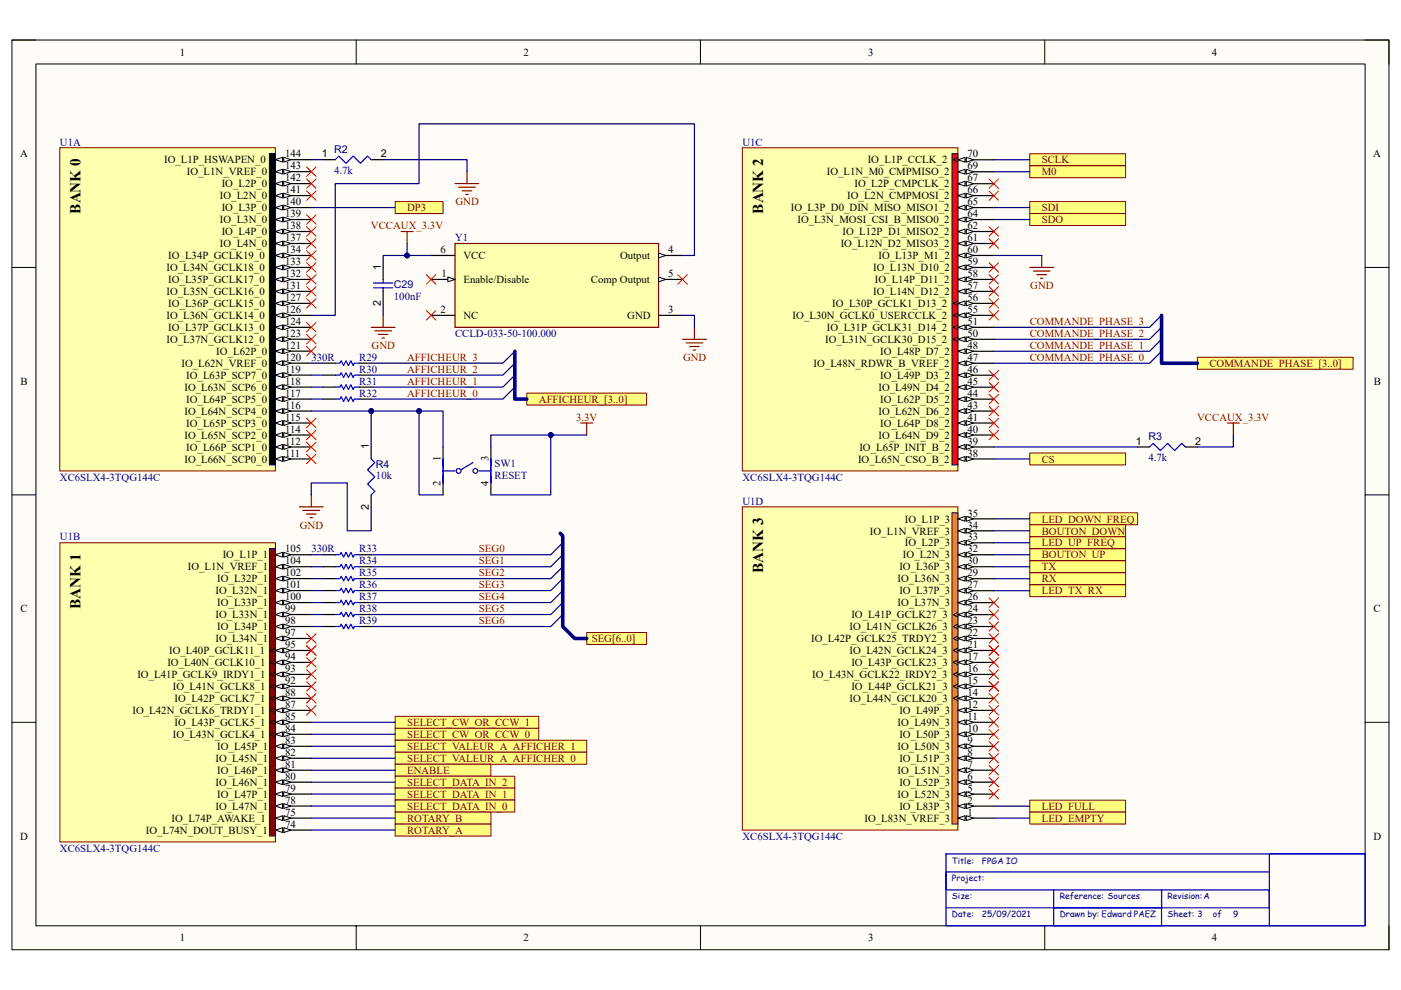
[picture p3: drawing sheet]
<svg xmlns="http://www.w3.org/2000/svg" width="297mm" height="210mm" viewBox="0 0 297 210" stroke-linecap="round" stroke-linejoin="round" font-family="sans-serif">
<defs><g id="words">
<g font-size="3.2">
<text x="17.1" y="45.3" transform="rotate(-90 17.1 45.3)">BANK 0</text>
<text x="161.8" y="45.3" transform="rotate(-90 161.8 45.3)">BANK 2</text>
<text x="161.8" y="121.5" transform="rotate(-90 161.8 121.5)">BANK 3</text>
<text x="17.1" y="129.1" transform="rotate(-90 17.1 129.1)">BANK 1</text>
</g>
<g font-size="2.3">
<text x="38.2" y="11.8">1</text>
<text x="111" y="11.8">2</text>
<text x="184.1" y="11.8">3</text>
<text x="256.9" y="11.8">4</text>
<text x="4.3" y="33.4">A</text>
<text x="34.8" y="34.7">IO_L1P_HSWAPEN_0</text>
<text x="60.4" y="33.4">144</text>
<text x="60.4" y="35.9">143</text>
<text x="68.2" y="33.4">1</text>
<text x="80.7" y="33.4">2</text>
<text x="184" y="34.7">IO_L1P_CCLK_2</text>
<text x="205.1" y="35.9">69</text>
<text x="205.1" y="33.4">70</text>
<text x="291.1" y="33.4">A</text>
<text x="39.6" y="37.2">IO_L1N_VREF_0</text>
<text x="47" y="39.8">IO_L2P_0</text>
<text x="60.4" y="38.5">142</text>
<text x="60.4" y="41">141</text>
<text x="175.3" y="37.2">IO_L1N_M0_CMPMISO_2</text>
<text x="181.2" y="39.8">IO_L2P_CMPCLK_2</text>
<text x="205.1" y="38.5">67</text>
<text x="205.1" y="41">66</text>
<text x="46.6" y="42.3">IO_L2N_0</text>
<text x="46.6" y="47.3">IO_L3N_0</text>
<text x="47" y="44.8">IO_L3P_0</text>
<text x="60.4" y="43.5">140</text>
<text x="60.4" y="46.1">139</text>
<text x="167.7" y="44.8">IO_L3P_D0_DIN_MISO_MISO1_2</text>
<text x="169.1" y="47.3">IO_L3N_MOSI_CSI_B_MISO0_2</text>
<text x="179.6" y="42.3">IO_L2N_CMPMOSI_2</text>
<text x="205.1" y="43.5">65</text>
<text x="205.1" y="46.1">64</text>
<text x="46.6" y="52.4">IO_L4N_0</text>
<text x="47" y="49.9">IO_L4P_0</text>
<text x="60.4" y="48.6">138</text>
<text x="60.4" y="53.7">134</text>
<text x="60.4" y="51.2">137</text>
<text x="93.4" y="53.7">6</text>
<text x="141.7" y="53.7">4</text>
<text x="178.2" y="52.4">IO_L12N_D2_MISO3_2</text>
<text x="178.6" y="49.9">IO_L12P_D1_MISO2_2</text>
<text x="205.1" y="51.2">61</text>
<text x="205.1" y="48.6">62</text>
<text x="205.1" y="53.7">60</text>
<text x="35.3" y="57.5">IO_L34N_GCLK18_0</text>
<text x="35.7" y="55">IO_L34P_GCLK19_0</text>
<text x="60.4" y="58.8">132</text>
<text x="60.4" y="56.2">133</text>
<text x="80.7" y="57.2" transform="rotate(-90 80.7 57.2)">1</text>
<text x="93.6" y="58.8">1</text>
<text x="98.3" y="55">VCC</text>
<text x="131.5" y="55">Output</text>
<text x="141.7" y="58.8">5</text>
<text x="185.1" y="57.5">IO_L13N_D10_2</text>
<text x="186.3" y="55">IO_L13P_M1_2</text>
<text x="205.1" y="56.2">59</text>
<text x="205.1" y="58.8">58</text>
<text x="35.3" y="62.6">IO_L35N_GCLK16_0</text>
<text x="35.7" y="60">IO_L35P_GCLK17_0</text>
<text x="35.7" y="65.1">IO_L36P_GCLK15_0</text>
<text x="60.4" y="63.9">127</text>
<text x="60.4" y="61.3">131</text>
<text x="80.7" y="65" transform="rotate(-90 80.7 65)">2</text>
<text x="98.3" y="60">Enable/Disable</text>
<text x="125.3" y="60">Comp Output</text>
<text x="176.5" y="65.1">IO_L30P_GCLK1_D13_2</text>
<text x="185.1" y="62.6">IO_L14N_D12_2</text>
<text x="185.5" y="60">IO_L14P_D11_2</text>
<text x="205.1" y="61.3">57</text>
<text x="205.1" y="63.9">56</text>
<text x="35.3" y="67.7">IO_L36N_GCLK14_0</text>
<text x="35.7" y="70.2">IO_L37P_GCLK13_0</text>
<text x="60.4" y="68.9">124</text>
<text x="60.4" y="66.4">126</text>
<text x="60.4" y="71.5">123</text>
<text x="93.4" y="66.4">2</text>
<text x="98.3" y="67.7">NC</text>
<text x="133" y="67.7">GND</text>
<text x="141.7" y="66.4">3</text>
<text x="168.1" y="67.7">IO_L30N_GCLK0_USERCCLK_2</text>
<text x="175.3" y="70.2">IO_L31P_GCLK31_D14_2</text>
<text x="205.1" y="71.5">50</text>
<text x="205.1" y="66.4">55</text>
<text x="205.1" y="68.9">51</text>
<text x="35.3" y="72.7">IO_L37N_GCLK12_0</text>
<text x="38.5" y="77.8">IO_L62N_VREF_0</text>
<text x="45.9" y="75.3">IO_L62P_0</text>
<text x="60.4" y="76.6">120</text>
<text x="60.4" y="74">121</text>
<text x="172.5" y="77.8">IO_L48N_RDWR_B_VREF_2</text>
<text x="174.9" y="72.7">IO_L31N_GCLK30_D15_2</text>
<text x="186.6" y="75.3">IO_L48P_D7_2</text>
<text x="205.1" y="76.6">47</text>
<text x="205.1" y="74">48</text>
<text x="4.4" y="81.6">B</text>
<text x="39.1" y="82.9">IO_L63N_SCP6_0</text>
<text x="39.5" y="80.4">IO_L63P_SCP7_0</text>
<text x="60.4" y="81.6">118</text>
<text x="60.4" y="79.1">119</text>
<text x="186.3" y="82.9">IO_L49N_D4_2</text>
<text x="186.6" y="80.4">IO_L49P_D3_2</text>
<text x="205.1" y="81.6">45</text>
<text x="205.1" y="79.1">46</text>
<text x="291.2" y="81.6">B</text>
<text x="39.1" y="88">IO_L64N_SCP4_0</text>
<text x="39.5" y="85.4">IO_L64P_SCP5_0</text>
<text x="60.4" y="86.7">116</text>
<text x="60.4" y="84.2">117</text>
<text x="60.4" y="89.2">115</text>
<text x="186.3" y="88">IO_L62N_D6_2</text>
<text x="186.6" y="85.4">IO_L62P_D5_2</text>
<text x="205.1" y="86.7">43</text>
<text x="205.1" y="84.2">44</text>
<text x="205.1" y="89.2">41</text>
<text x="39.1" y="93">IO_L65N_SCP2_0</text>
<text x="39.5" y="90.5">IO_L65P_SCP3_0</text>
<text x="39.5" y="95.6">IO_L66P_SCP1_0</text>
<text x="60.4" y="91.8">114</text>
<text x="60.4" y="94.3">112</text>
<text x="78.2" y="95.3" transform="rotate(-90 78.2 95.3)">1</text>
<text x="182.2" y="95.6">IO_L65P_INIT_B_2</text>
<text x="186.3" y="93">IO_L64N_D9_2</text>
<text x="186.6" y="90.5">IO_L64P_D8_2</text>
<text x="205.1" y="94.3">39</text>
<text x="205.1" y="91.8">40</text>
<text x="240.9" y="94.3">1</text>
<text x="253.4" y="94.3">2</text>
<text x="39.1" y="98.1">IO_L66N_SCP0_0</text>
<text x="60.4" y="96.9">111</text>
<text x="93.4" y="97.9" transform="rotate(-90 93.4 97.9)">1</text>
<text x="103.6" y="97.9" transform="rotate(-90 103.6 97.9)">3</text>
<text x="181.9" y="98.1">IO_L65N_CSO_B_2</text>
<text x="205.1" y="96.9">38</text>
<text x="93.4" y="103" transform="rotate(-90 93.4 103)">2</text>
<text x="103.6" y="103" transform="rotate(-90 103.6 103)">4</text>
<text x="78.2" y="108.1" transform="rotate(-90 78.2 108.1)">2</text>
<text x="184.4" y="113.4">IO_L1N_VREF_3</text>
<text x="191.8" y="110.8">IO_L1P_3</text>
<text x="205.1" y="112.1">34</text>
<text x="205.1" y="109.6">35</text>
<text x="47.2" y="118.4">IO_L1P_1</text>
<text x="60.4" y="119.7">104</text>
<text x="60.4" y="117.2">105</text>
<text x="191.4" y="118.4">IO_L2N_3</text>
<text x="191.8" y="115.9">IO_L2P_3</text>
<text x="205.1" y="119.7">30</text>
<text x="205.1" y="117.2">32</text>
<text x="205.1" y="114.6">33</text>
<text x="39.8" y="121">IO_L1N_VREF_1</text>
<text x="46.1" y="123.5">IO_L32P_1</text>
<text x="60.4" y="124.8">101</text>
<text x="60.4" y="122.3">102</text>
<text x="190.3" y="123.5">IO_L36N_3</text>
<text x="190.7" y="121">IO_L36P_3</text>
<text x="205.1" y="122.3">29</text>
<text x="205.1" y="124.8">27</text>
<text x="4.4" y="129.9">C</text>
<text x="45.7" y="126.1">IO_L32N_1</text>
<text x="45.7" y="131.1">IO_L33N_1</text>
<text x="46.1" y="128.6">IO_L33P_1</text>
<text x="60.4" y="129.9">99</text>
<text x="60.4" y="127.3">100</text>
<text x="180.5" y="131.1">IO_L41P_GCLK27_3</text>
<text x="190.3" y="128.6">IO_L37N_3</text>
<text x="190.7" y="126.1">IO_L37P_3</text>
<text x="205.1" y="129.9">24</text>
<text x="205.1" y="127.3">26</text>
<text x="291.2" y="129.9">C</text>
<text x="45.7" y="136.2">IO_L34N_1</text>
<text x="46.1" y="133.7">IO_L34P_1</text>
<text x="60.4" y="134.9">97</text>
<text x="60.4" y="132.4">98</text>
<text x="60.4" y="137.5">95</text>
<text x="172" y="136.2">IO_L42P_GCLK25_TRDY2_3</text>
<text x="180.1" y="133.7">IO_L41N_GCLK26_3</text>
<text x="205.1" y="134.9">22</text>
<text x="205.1" y="132.4">23</text>
<text x="205.1" y="137.5">21</text>
<text x="29.1" y="143.8">IO_L41P_GCLK9_IRDY1_1</text>
<text x="35.5" y="141.3">IO_L40N_GCLK10_1</text>
<text x="35.9" y="138.7">IO_L40P_GCLK11_1</text>
<text x="60.4" y="142.6">93</text>
<text x="60.4" y="140">94</text>
<text x="172.2" y="143.8">IO_L43N_GCLK22_IRDY2_3</text>
<text x="180.1" y="138.7">IO_L42N_GCLK24_3</text>
<text x="180.5" y="141.3">IO_L43P_GCLK23_3</text>
<text x="205.1" y="142.6">16</text>
<text x="205.1" y="140">17</text>
<text x="36.6" y="146.4">IO_L41N_GCLK8_1</text>
<text x="37" y="148.9">IO_L42P_GCLK7_1</text>
<text x="60.4" y="147.6">88</text>
<text x="60.4" y="145.1">92</text>
<text x="180.1" y="148.9">IO_L44N_GCLK20_3</text>
<text x="180.5" y="146.4">IO_L44P_GCLK21_3</text>
<text x="205.1" y="145.1">15</text>
<text x="205.1" y="147.6">14</text>
<text x="28.1" y="151.4">IO_L42N_GCLK6_TRDY1_1</text>
<text x="37" y="154">IO_L43P_GCLK5_1</text>
<text x="60.4" y="152.7">85</text>
<text x="60.4" y="155.3">84</text>
<text x="60.4" y="150.2">87</text>
<text x="190.3" y="154">IO_L49N_3</text>
<text x="190.7" y="151.4">IO_L49P_3</text>
<text x="205.1" y="152.7">11</text>
<text x="205.1" y="150.2">12</text>
<text x="205.1" y="155.3">10</text>
<text x="36.6" y="156.5">IO_L43N_GCLK4_1</text>
<text x="45.7" y="161.6">IO_L45N_1</text>
<text x="46.1" y="159.1">IO_L45P_1</text>
<text x="60.4" y="160.3">82</text>
<text x="60.4" y="157.8">83</text>
<text x="190.3" y="159.1">IO_L50N_3</text>
<text x="190.7" y="156.5">IO_L50P_3</text>
<text x="190.7" y="161.6">IO_L51P_3</text>
<text x="205.1" y="157.8">9</text>
<text x="205.1" y="160.3">8</text>
<text x="45.7" y="166.7">IO_L46N_1</text>
<text x="46.1" y="164.1">IO_L46P_1</text>
<text x="60.4" y="165.4">80</text>
<text x="60.4" y="162.9">81</text>
<text x="60.4" y="168">79</text>
<text x="190.3" y="164.1">IO_L51N_3</text>
<text x="190.7" y="166.7">IO_L52P_3</text>
<text x="205.1" y="162.9">7</text>
<text x="205.1" y="168">5</text>
<text x="205.1" y="165.4">6</text>
<text x="45.7" y="171.8">IO_L47N_1</text>
<text x="46.1" y="169.2">IO_L47P_1</text>
<text x="60.4" y="173">75</text>
<text x="60.4" y="170.5">78</text>
<text x="190.3" y="169.2">IO_L52N_3</text>
<text x="190.7" y="171.8">IO_L83P_3</text>
<text x="205.1" y="173">1</text>
<text x="205.1" y="170.5">2</text>
<text x="4.3" y="178.1">D</text>
<text x="30.9" y="176.8">IO_L74N_DOUT_BUSY_1</text>
<text x="36.4" y="174.3">IO_L74P_AWAKE_1</text>
<text x="60.4" y="175.6">74</text>
<text x="183.3" y="174.3">IO_L83N_VREF_3</text>
<text x="291.2" y="178.1">D</text>
<text x="38.2" y="199.7">1</text>
<text x="111" y="199.7">2</text>
<text x="184.1" y="199.7">3</text>
<text x="256.9" y="199.7">4</text>
</g>
<g font-size="2.3" fill="#000080">
<text x="12.7" y="30.9">U1A</text>
<text x="70.8" y="32.4">R2</text>
<text x="157.4" y="30.9">U1C</text>
<text x="70.8" y="37">4.7k</text>
<text x="96.5" y="51.2">Y1</text>
<text x="83.5" y="63.6">100nF</text>
<text x="83.5" y="61.1">C29</text>
<text x="96.5" y="71.5">CCLD-033-50-100.000</text>
<text x="66" y="76.6">330R</text>
<text x="76.2" y="76.6">R29</text>
<text x="76.2" y="79.1">R30</text>
<text x="76.2" y="81.6">R31</text>
<text x="76.2" y="84.2">R32</text>
<text x="243.5" y="93.3">R3</text>
<text x="12.7" y="101.9">XC6SLX4-3TQG144C</text>
<text x="79.7" y="101.7">10k</text>
<text x="79.7" y="99.2">R4</text>
<text x="104.9" y="99.1">SW1</text>
<text x="104.9" y="101.7">RESET</text>
<text x="157.4" y="101.9">XC6SLX4-3TQG144C</text>
<text x="243.5" y="97.9">4.7k</text>
<text x="157.4" y="107">U1D</text>
<text x="12.7" y="114.6">U1B</text>
<text x="66" y="117.2">330R</text>
<text x="76.2" y="117.2">R33</text>
<text x="76.2" y="119.7">R34</text>
<text x="76.2" y="122.3">R35</text>
<text x="76.2" y="124.8">R36</text>
<text x="76.2" y="127.3">R37</text>
<text x="76.2" y="129.9">R38</text>
<text x="76.2" y="132.4">R39</text>
<text x="157.4" y="178.1">XC6SLX4-3TQG144C</text>
<text x="12.7" y="180.6">XC6SLX4-3TQG144C</text>
</g>
<g font-size="2.3" fill="#800000">
<text x="220.9" y="34.7">SCLK</text>
<text x="220.9" y="37.2">M0</text>
<text x="86.3" y="44.8">DP3</text>
<text x="96.6" y="43.5">GND</text>
<text x="220.9" y="44.8">SDI</text>
<text x="220.9" y="47.3">SDO</text>
<text x="78.7" y="48.6">VCCAUX_3.3V</text>
<text x="218.4" y="61.3">GND</text>
<text x="218.3" y="68.9">COMMANDE_PHASE_3</text>
<text x="218.3" y="71.5">COMMANDE_PHASE_2</text>
<text x="78.8" y="74">GND</text>
<text x="86.3" y="76.6">AFFICHEUR_3</text>
<text x="144.8" y="76.6">GND</text>
<text x="218.3" y="74">COMMANDE_PHASE_1</text>
<text x="218.3" y="76.6">COMMANDE_PHASE_0</text>
<text x="256.4" y="77.8">COMMANDE_PHASE_[3..0]</text>
<text x="86.3" y="79.1">AFFICHEUR_2</text>
<text x="86.3" y="81.6">AFFICHEUR_1</text>
<text x="86.3" y="84.2">AFFICHEUR_0</text>
<text x="114.3" y="85.4">AFFICHEUR_[3..0]</text>
<text x="122.1" y="89.2">3.3V</text>
<text x="253.8" y="89.2">VCCAUX_3.3V</text>
<text x="220.9" y="98.1">CS</text>
<text x="63.6" y="112.1">GND</text>
<text x="220.9" y="110.8">LED_DOWN_FREQ</text>
<text x="220.9" y="113.4">BOUTON_DOWN</text>
<text x="101.6" y="117.2">SEG0</text>
<text x="101.6" y="119.7">SEG1</text>
<text x="220.9" y="115.9">LED_UP_FREQ</text>
<text x="220.9" y="118.4">BOUTON_UP</text>
<text x="101.6" y="122.3">SEG2</text>
<text x="101.6" y="124.8">SEG3</text>
<text x="220.9" y="121">TX</text>
<text x="220.9" y="123.5">RX</text>
<text x="101.6" y="127.3">SEG4</text>
<text x="101.6" y="129.9">SEG5</text>
<text x="220.9" y="126.1">LED_TX_RX</text>
<text x="101.6" y="132.4">SEG6</text>
<text x="125.5" y="136.2">SEG[6..0]</text>
<text x="86.3" y="154">SELECT_CW_OR_CCW_1</text>
<text x="86.3" y="156.5">SELECT_CW_OR_CCW_0</text>
<text x="86.3" y="159.1">SELECT_VALEUR_A_AFFICHER_1</text>
<text x="86.3" y="161.6">SELECT_VALEUR_A_AFFICHER_0</text>
<text x="86.3" y="164.1">ENABLE</text>
<text x="86.3" y="166.7">SELECT_DATA_IN_2</text>
<text x="86.3" y="169.2">SELECT_DATA_IN_1</text>
<text x="86.3" y="171.8">SELECT_DATA_IN_0</text>
<text x="220.9" y="171.8">LED_FULL</text>
<text x="86.3" y="174.3">ROTARY_B</text>
<text x="86.3" y="176.8">ROTARY_A</text>
<text x="220.9" y="174.3">LED_EMPTY</text>
</g>
<g font-size="1.8" fill="#000080">
<text x="201.8" y="183.2">Title:</text>
<text x="208.2" y="183.2">FPGA IO</text>
<text x="201.8" y="190.8">Size:</text>
<text x="201.8" y="187">Project:</text>
<text x="224.7" y="190.8">Reference: Sources</text>
<text x="247.5" y="190.8">Revision:A</text>
<text x="201.8" y="194.6">Date:</text>
<text x="208.2" y="194.6">25/09/2021</text>
<text x="224.7" y="194.6">Drawn by: Edward PAEZ</text>
<text x="247.5" y="194.6">Sheet: 3</text>
<text x="257.2" y="194.6">of</text>
<text x="261.5" y="194.6">9</text>
</g>
</g></defs>
<path d="M2.5 8.5h292v192.9h-292z" fill="#fffcf8"/>
<path d="M2.5 8.5h292v192.9h-292z" fill="none" stroke="#000" stroke-width=".21"/>
<path d="M7.6 13.6h281.8v182.8h-281.8z" fill="#fffcf8"/>
<g fill="none" stroke="#000" stroke-width=".21">
<path d="M2.5 8.5h5.1M7.6 13.6h281.8v182.8h-281.8zM75.5 8.5v5.1M148.5 8.5v5.1M221.5 8.5v5.1M289.4 8.5h5.1v5.1M2.5 56.7h5.1M289.4 56.7h5.1M2.5 105h5.1M289.4 105h5.1M2.5 153.2h5.1M289.4 153.2h5.1"/>
<path d="M75.5 196.4v5M148.5 196.4v5M221.5 196.4v5M294.5 196.4v5"/>
</g>
<path d="M200.6 181.1h88.8v15.3h-88.8zM223.4 188.7v3.9h22.9v-3.9v7.7h-22.9v-3.8M269.1 184.9h-68.5v3.8h68.5v3.9h-68.5M289.4 181.1h-20.3v15.3" fill="none" stroke="#00f" stroke-width=".25"/>
<path d="M12.7 31.3h45.7v68.6h-45.7z" fill="#ffffb0"/>
<path d="M12.7 31.3h45.7v68.6h-45.7z" fill="none" stroke="#800000" stroke-width=".21"/>
<path d="M57.1 32.6h1.3v66h-1.3z" fill="#000"/>
<path d="M57.1 32.6h1.3v66h-1.3z" fill="none" stroke="#000080" stroke-width=".21"/>
<path d="M58.4 33.9h7.6" fill="none" stroke="#000" stroke-width=".25"/>
<path d="M58.4 33.9l1.5-.5v1z" fill="#f8fcff"/>
<path d="M58.4 33.9l1.5-.5v1z" fill="none" stroke="#000" stroke-width=".21"/>
<path d="M60.2 33.4l1.5 .5-1.5 .5z" fill="#f8fcff"/>
<path d="M60.2 33.4l1.5 .5-1.5 .5z" fill="none" stroke="#000" stroke-width=".21"/>
<path d="M58.4 36.4h7.6" fill="none" stroke="#000" stroke-width=".25"/>
<path d="M58.4 36.4l1.5-.5v1z" fill="#f8fcff"/>
<path d="M58.4 36.4l1.5-.5v1z" fill="none" stroke="#000" stroke-width=".21"/>
<path d="M60.2 35.9l1.5 .5-1.5 .5z" fill="#f8fcff"/>
<path d="M60.2 35.9l1.5 .5-1.5 .5z" fill="none" stroke="#000" stroke-width=".21"/>
<path d="M58.4 38.9h7.6" fill="none" stroke="#000" stroke-width=".25"/>
<path d="M58.4 38.9l1.5-.5v1.1z" fill="#f8fcff"/>
<path d="M58.4 38.9l1.5-.5v1.1z" fill="none" stroke="#000" stroke-width=".21"/>
<path d="M60.2 38.4l1.5 .5-1.5 .6z" fill="#f8fcff"/>
<path d="M60.2 38.4l1.5 .5-1.5 .6z" fill="none" stroke="#000" stroke-width=".21"/>
<path d="M58.4 41.5h7.6" fill="none" stroke="#000" stroke-width=".25"/>
<path d="M58.4 41.5l1.5-.5v1z" fill="#f8fcff"/>
<path d="M58.4 41.5l1.5-.5v1z" fill="none" stroke="#000" stroke-width=".21"/>
<path d="M60.2 41l1.5 .5-1.5 .5z" fill="#f8fcff"/>
<path d="M60.2 41l1.5 .5-1.5 .5z" fill="none" stroke="#000" stroke-width=".21"/>
<path d="M58.4 44h7.6" fill="none" stroke="#000" stroke-width=".25"/>
<path d="M58.4 44l1.5-.5v1z" fill="#f8fcff"/>
<path d="M58.4 44l1.5-.5v1z" fill="none" stroke="#000" stroke-width=".21"/>
<path d="M60.2 43.5l1.5 .5-1.5 .5z" fill="#f8fcff"/>
<path d="M60.2 43.5l1.5 .5-1.5 .5z" fill="none" stroke="#000" stroke-width=".21"/>
<path d="M58.4 46.6h7.6" fill="none" stroke="#000" stroke-width=".25"/>
<path d="M58.4 46.6l1.5-.5v1z" fill="#f8fcff"/>
<path d="M58.4 46.6l1.5-.5v1z" fill="none" stroke="#000" stroke-width=".21"/>
<path d="M60.2 46.1l1.5 .5-1.5 .5z" fill="#f8fcff"/>
<path d="M60.2 46.1l1.5 .5-1.5 .5z" fill="none" stroke="#000" stroke-width=".21"/>
<path d="M58.4 49.1h7.6" fill="none" stroke="#000" stroke-width=".25"/>
<path d="M58.4 49.1l1.5-.5v1z" fill="#f8fcff"/>
<path d="M58.4 49.1l1.5-.5v1z" fill="none" stroke="#000" stroke-width=".21"/>
<path d="M60.2 48.6l1.5 .5-1.5 .5z" fill="#f8fcff"/>
<path d="M60.2 48.6l1.5 .5-1.5 .5z" fill="none" stroke="#000" stroke-width=".21"/>
<path d="M58.4 51.6h7.6" fill="none" stroke="#000" stroke-width=".25"/>
<path d="M58.4 51.6l1.5-.5v1.1z" fill="#f8fcff"/>
<path d="M58.4 51.6l1.5-.5v1.1z" fill="none" stroke="#000" stroke-width=".21"/>
<path d="M60.2 51.1l1.5 .5-1.5 .6z" fill="#f8fcff"/>
<path d="M60.2 51.1l1.5 .5-1.5 .6z" fill="none" stroke="#000" stroke-width=".21"/>
<path d="M58.4 54.2h7.6" fill="none" stroke="#000" stroke-width=".25"/>
<path d="M58.4 54.2l1.5-.5v1z" fill="#f8fcff"/>
<path d="M58.4 54.2l1.5-.5v1z" fill="none" stroke="#000" stroke-width=".21"/>
<path d="M60.2 53.7l1.5 .5-1.5 .5z" fill="#f8fcff"/>
<path d="M58.4 53.7l-1 .5 1 .5M60.2 53.7l1.5 .5-1.5 .5z" fill="none" stroke="#000" stroke-width=".21"/>
<path d="M58.4 56.7h7.6" fill="none" stroke="#000" stroke-width=".25"/>
<path d="M58.4 56.7l1.5-.5v1z" fill="#f8fcff"/>
<path d="M58.4 56.7l1.5-.5v1z" fill="none" stroke="#000" stroke-width=".21"/>
<path d="M60.2 56.2l1.5 .5-1.5 .5z" fill="#f8fcff"/>
<path d="M58.4 56.2l-1 .5 1 .5M60.2 56.2l1.5 .5-1.5 .5z" fill="none" stroke="#000" stroke-width=".21"/>
<path d="M58.4 59.3h7.6" fill="none" stroke="#000" stroke-width=".25"/>
<path d="M58.4 59.3l1.5-.5v1z" fill="#f8fcff"/>
<path d="M58.4 59.3l1.5-.5v1z" fill="none" stroke="#000" stroke-width=".21"/>
<path d="M60.2 58.8l1.5 .5-1.5 .5z" fill="#f8fcff"/>
<path d="M58.4 58.8l-1 .5 1 .5M60.2 58.8l1.5 .5-1.5 .5z" fill="none" stroke="#000" stroke-width=".21"/>
<path d="M58.4 61.8h7.6" fill="none" stroke="#000" stroke-width=".25"/>
<path d="M58.4 61.8l1.5-.5v1z" fill="#f8fcff"/>
<path d="M58.4 61.8l1.5-.5v1z" fill="none" stroke="#000" stroke-width=".21"/>
<path d="M60.2 61.3l1.5 .5-1.5 .5z" fill="#f8fcff"/>
<path d="M58.4 61.3l-1 .5 1 .5M60.2 61.3l1.5 .5-1.5 .5z" fill="none" stroke="#000" stroke-width=".21"/>
<path d="M58.4 64.3h7.6" fill="none" stroke="#000" stroke-width=".25"/>
<path d="M58.4 64.3l1.5-.5v1.1z" fill="#f8fcff"/>
<path d="M58.4 64.3l1.5-.5v1.1z" fill="none" stroke="#000" stroke-width=".21"/>
<path d="M60.2 63.8l1.5 .5-1.5 .6z" fill="#f8fcff"/>
<path d="M58.4 63.8l-1 .5 1 .6M60.2 63.8l1.5 .5-1.5 .6z" fill="none" stroke="#000" stroke-width=".21"/>
<path d="M58.4 66.9h7.6" fill="none" stroke="#000" stroke-width=".25"/>
<path d="M58.4 66.9l1.5-.5v1z" fill="#f8fcff"/>
<path d="M58.4 66.9l1.5-.5v1z" fill="none" stroke="#000" stroke-width=".21"/>
<path d="M60.2 66.4l1.5 .5-1.5 .5z" fill="#f8fcff"/>
<path d="M58.4 66.4l-1 .5 1 .5M60.2 66.4l1.5 .5-1.5 .5z" fill="none" stroke="#000" stroke-width=".21"/>
<path d="M58.4 69.4h7.6" fill="none" stroke="#000" stroke-width=".25"/>
<path d="M58.4 69.4l1.5-.5v1z" fill="#f8fcff"/>
<path d="M58.4 69.4l1.5-.5v1z" fill="none" stroke="#000" stroke-width=".21"/>
<path d="M60.2 68.9l1.5 .5-1.5 .5z" fill="#f8fcff"/>
<path d="M58.4 68.9l-1 .5 1 .5M60.2 68.9l1.5 .5-1.5 .5z" fill="none" stroke="#000" stroke-width=".21"/>
<path d="M58.4 71.9h7.6" fill="none" stroke="#000" stroke-width=".25"/>
<path d="M58.4 71.9l1.5-.5v1.1z" fill="#f8fcff"/>
<path d="M58.4 71.9l1.5-.5v1.1z" fill="none" stroke="#000" stroke-width=".21"/>
<path d="M60.2 71.4l1.5 .5-1.5 .6z" fill="#f8fcff"/>
<path d="M58.4 71.4l-1 .5 1 .6M60.2 71.4l1.5 .5-1.5 .6z" fill="none" stroke="#000" stroke-width=".21"/>
<path d="M58.4 74.5h7.6" fill="none" stroke="#000" stroke-width=".25"/>
<path d="M58.4 74.5l1.5-.5v1z" fill="#f8fcff"/>
<path d="M58.4 74.5l1.5-.5v1z" fill="none" stroke="#000" stroke-width=".21"/>
<path d="M60.2 74l1.5 .5-1.5 .5z" fill="#f8fcff"/>
<path d="M60.2 74l1.5 .5-1.5 .5z" fill="none" stroke="#000" stroke-width=".21"/>
<path d="M58.4 77h7.6" fill="none" stroke="#000" stroke-width=".25"/>
<path d="M58.4 77l1.5-.5v1z" fill="#f8fcff"/>
<path d="M58.4 77l1.5-.5v1z" fill="none" stroke="#000" stroke-width=".21"/>
<path d="M60.2 76.5l1.5 .5-1.5 .5z" fill="#f8fcff"/>
<path d="M60.2 76.5l1.5 .5-1.5 .5z" fill="none" stroke="#000" stroke-width=".21"/>
<path d="M58.4 79.6h7.6" fill="none" stroke="#000" stroke-width=".25"/>
<path d="M58.4 79.6l1.5-.5v1z" fill="#f8fcff"/>
<path d="M58.4 79.6l1.5-.5v1z" fill="none" stroke="#000" stroke-width=".21"/>
<path d="M60.2 79.1l1.5 .5-1.5 .5z" fill="#f8fcff"/>
<path d="M60.2 79.1l1.5 .5-1.5 .5z" fill="none" stroke="#000" stroke-width=".21"/>
<path d="M58.4 82.1h7.6" fill="none" stroke="#000" stroke-width=".25"/>
<path d="M58.4 82.1l1.5-.5v1z" fill="#f8fcff"/>
<path d="M58.4 82.1l1.5-.5v1z" fill="none" stroke="#000" stroke-width=".21"/>
<path d="M60.2 81.6l1.5 .5-1.5 .5z" fill="#f8fcff"/>
<path d="M60.2 81.6l1.5 .5-1.5 .5z" fill="none" stroke="#000" stroke-width=".21"/>
<path d="M58.4 84.6h7.6" fill="none" stroke="#000" stroke-width=".25"/>
<path d="M58.4 84.6l1.5-.5v1.1z" fill="#f8fcff"/>
<path d="M58.4 84.6l1.5-.5v1.1z" fill="none" stroke="#000" stroke-width=".21"/>
<path d="M60.2 84.1l1.5 .5-1.5 .6z" fill="#f8fcff"/>
<path d="M60.2 84.1l1.5 .5-1.5 .6z" fill="none" stroke="#000" stroke-width=".21"/>
<path d="M58.4 87.2h7.6" fill="none" stroke="#000" stroke-width=".25"/>
<path d="M58.4 87.2l1.5-.5v1z" fill="#f8fcff"/>
<path d="M58.4 87.2l1.5-.5v1z" fill="none" stroke="#000" stroke-width=".21"/>
<path d="M60.2 86.7l1.5 .5-1.5 .5z" fill="#f8fcff"/>
<path d="M60.2 86.7l1.5 .5-1.5 .5z" fill="none" stroke="#000" stroke-width=".21"/>
<path d="M58.4 89.7h7.6" fill="none" stroke="#000" stroke-width=".25"/>
<path d="M58.4 89.7l1.5-.5v1z" fill="#f8fcff"/>
<path d="M58.4 89.7l1.5-.5v1z" fill="none" stroke="#000" stroke-width=".21"/>
<path d="M60.2 89.2l1.5 .5-1.5 .5z" fill="#f8fcff"/>
<path d="M60.2 89.2l1.5 .5-1.5 .5z" fill="none" stroke="#000" stroke-width=".21"/>
<path d="M58.4 92.3h7.6" fill="none" stroke="#000" stroke-width=".25"/>
<path d="M58.4 92.3l1.5-.5v1z" fill="#f8fcff"/>
<path d="M58.4 92.3l1.5-.5v1z" fill="none" stroke="#000" stroke-width=".21"/>
<path d="M60.2 91.8l1.5 .5-1.5 .5z" fill="#f8fcff"/>
<path d="M60.2 91.8l1.5 .5-1.5 .5z" fill="none" stroke="#000" stroke-width=".21"/>
<path d="M58.4 94.8h7.6" fill="none" stroke="#000" stroke-width=".25"/>
<path d="M58.4 94.8l1.5-.5v1z" fill="#f8fcff"/>
<path d="M58.4 94.8l1.5-.5v1z" fill="none" stroke="#000" stroke-width=".21"/>
<path d="M60.2 94.3l1.5 .5-1.5 .5z" fill="#f8fcff"/>
<path d="M60.2 94.3l1.5 .5-1.5 .5z" fill="none" stroke="#000" stroke-width=".21"/>
<path d="M58.4 97.3h7.6" fill="none" stroke="#000" stroke-width=".25"/>
<path d="M58.4 97.3l1.5-.5v1.1z" fill="#f8fcff"/>
<path d="M58.4 97.3l1.5-.5v1.1z" fill="none" stroke="#000" stroke-width=".21"/>
<path d="M60.2 96.8l1.5 .5-1.5 .6z" fill="#f8fcff"/>
<path d="M60.2 96.8l1.5 .5-1.5 .6z" fill="none" stroke="#000" stroke-width=".21"/>
<path d="M12.7 115.1h45.7v63.5h-45.7z" fill="#ffffb0"/>
<path d="M12.7 115.1h45.7v63.5h-45.7z" fill="none" stroke="#800000" stroke-width=".21"/>
<path d="M57.1 116.4h1.3v60.9h-1.3z" fill="#800000"/>
<path d="M57.1 116.4h1.3v60.9h-1.3z" fill="none" stroke="#000080" stroke-width=".21"/>
<path d="M58.4 117.7h7.6" fill="none" stroke="#000" stroke-width=".25"/>
<path d="M58.4 117.7l1.5-.5v1z" fill="#f8fcff"/>
<path d="M58.4 117.7l1.5-.5v1z" fill="none" stroke="#000" stroke-width=".21"/>
<path d="M60.2 117.2l1.5 .5-1.5 .5z" fill="#f8fcff"/>
<path d="M60.2 117.2l1.5 .5-1.5 .5z" fill="none" stroke="#000" stroke-width=".21"/>
<path d="M58.4 120.2h7.6" fill="none" stroke="#000" stroke-width=".25"/>
<path d="M58.4 120.2l1.5-.5v1z" fill="#f8fcff"/>
<path d="M58.4 120.2l1.5-.5v1z" fill="none" stroke="#000" stroke-width=".21"/>
<path d="M60.2 119.7l1.5 .5-1.5 .5z" fill="#f8fcff"/>
<path d="M60.2 119.7l1.5 .5-1.5 .5z" fill="none" stroke="#000" stroke-width=".21"/>
<path d="M58.4 122.7h7.6" fill="none" stroke="#000" stroke-width=".25"/>
<path d="M58.4 122.7l1.5-.5v1z" fill="#f8fcff"/>
<path d="M58.4 122.7l1.5-.5v1z" fill="none" stroke="#000" stroke-width=".21"/>
<path d="M60.2 122.2l1.5 .5-1.5 .5z" fill="#f8fcff"/>
<path d="M60.2 122.2l1.5 .5-1.5 .5z" fill="none" stroke="#000" stroke-width=".21"/>
<path d="M58.4 125.3h7.6" fill="none" stroke="#000" stroke-width=".25"/>
<path d="M58.4 125.3l1.5-.5v1z" fill="#f8fcff"/>
<path d="M58.4 125.3l1.5-.5v1z" fill="none" stroke="#000" stroke-width=".21"/>
<path d="M60.2 124.8l1.5 .5-1.5 .5z" fill="#f8fcff"/>
<path d="M60.2 124.8l1.5 .5-1.5 .5z" fill="none" stroke="#000" stroke-width=".21"/>
<path d="M58.4 127.8h7.6" fill="none" stroke="#000" stroke-width=".25"/>
<path d="M58.4 127.8l1.5-.5v1z" fill="#f8fcff"/>
<path d="M58.4 127.8l1.5-.5v1z" fill="none" stroke="#000" stroke-width=".21"/>
<path d="M60.2 127.3l1.5 .5-1.5 .5z" fill="#f8fcff"/>
<path d="M60.2 127.3l1.5 .5-1.5 .5z" fill="none" stroke="#000" stroke-width=".21"/>
<path d="M58.4 130.3h7.6" fill="none" stroke="#000" stroke-width=".25"/>
<path d="M58.4 130.3l1.5-.5v1.1z" fill="#f8fcff"/>
<path d="M58.4 130.3l1.5-.5v1.1z" fill="none" stroke="#000" stroke-width=".21"/>
<path d="M60.2 129.8l1.5 .5-1.5 .6z" fill="#f8fcff"/>
<path d="M60.2 129.8l1.5 .5-1.5 .6z" fill="none" stroke="#000" stroke-width=".21"/>
<path d="M58.4 132.9h7.6" fill="none" stroke="#000" stroke-width=".25"/>
<path d="M58.4 132.9l1.5-.5v1z" fill="#f8fcff"/>
<path d="M58.4 132.9l1.5-.5v1z" fill="none" stroke="#000" stroke-width=".21"/>
<path d="M60.2 132.4l1.5 .5-1.5 .5z" fill="#f8fcff"/>
<path d="M60.2 132.4l1.5 .5-1.5 .5z" fill="none" stroke="#000" stroke-width=".21"/>
<path d="M58.4 135.4h7.6" fill="none" stroke="#000" stroke-width=".25"/>
<path d="M58.4 135.4l1.5-.5v1z" fill="#f8fcff"/>
<path d="M58.4 135.4l1.5-.5v1z" fill="none" stroke="#000" stroke-width=".21"/>
<path d="M60.2 134.9l1.5 .5-1.5 .5z" fill="#f8fcff"/>
<path d="M60.2 134.9l1.5 .5-1.5 .5z" fill="none" stroke="#000" stroke-width=".21"/>
<path d="M58.4 138h7.6" fill="none" stroke="#000" stroke-width=".25"/>
<path d="M58.4 138l1.5-.5v1z" fill="#f8fcff"/>
<path d="M58.4 138l1.5-.5v1z" fill="none" stroke="#000" stroke-width=".21"/>
<path d="M60.2 137.5l1.5 .5-1.5 .5z" fill="#f8fcff"/>
<path d="M58.4 137.5l-1 .5 1 .5M60.2 137.5l1.5 .5-1.5 .5z" fill="none" stroke="#000" stroke-width=".21"/>
<path d="M58.4 140.5h7.6" fill="none" stroke="#000" stroke-width=".25"/>
<path d="M58.4 140.5l1.5-.5v1z" fill="#f8fcff"/>
<path d="M58.4 140.5l1.5-.5v1z" fill="none" stroke="#000" stroke-width=".21"/>
<path d="M60.2 140l1.5 .5-1.5 .5z" fill="#f8fcff"/>
<path d="M58.4 140l-1 .5 1 .5M60.2 140l1.5 .5-1.5 .5z" fill="none" stroke="#000" stroke-width=".21"/>
<path d="M58.4 143h7.6" fill="none" stroke="#000" stroke-width=".25"/>
<path d="M58.4 143l1.5-.5v1.1z" fill="#f8fcff"/>
<path d="M58.4 143l1.5-.5v1.1z" fill="none" stroke="#000" stroke-width=".21"/>
<path d="M60.2 142.5l1.5 .5-1.5 .6z" fill="#f8fcff"/>
<path d="M58.4 142.5l-1 .5 1 .6M60.2 142.5l1.5 .5-1.5 .6z" fill="none" stroke="#000" stroke-width=".21"/>
<path d="M58.4 145.6h7.6" fill="none" stroke="#000" stroke-width=".25"/>
<path d="M58.4 145.6l1.5-.5v1z" fill="#f8fcff"/>
<path d="M58.4 145.6l1.5-.5v1z" fill="none" stroke="#000" stroke-width=".21"/>
<path d="M60.2 145.1l1.5 .5-1.5 .5z" fill="#f8fcff"/>
<path d="M58.4 145.1l-1 .5 1 .5M60.2 145.1l1.5 .5-1.5 .5z" fill="none" stroke="#000" stroke-width=".21"/>
<path d="M58.4 148.1h7.6" fill="none" stroke="#000" stroke-width=".25"/>
<path d="M58.4 148.1l1.5-.5v1z" fill="#f8fcff"/>
<path d="M58.4 148.1l1.5-.5v1z" fill="none" stroke="#000" stroke-width=".21"/>
<path d="M60.2 147.6l1.5 .5-1.5 .5z" fill="#f8fcff"/>
<path d="M58.4 147.6l-1 .5 1 .5M60.2 147.6l1.5 .5-1.5 .5z" fill="none" stroke="#000" stroke-width=".21"/>
<path d="M58.4 150.7h7.6" fill="none" stroke="#000" stroke-width=".25"/>
<path d="M58.4 150.7l1.5-.5v1z" fill="#f8fcff"/>
<path d="M58.4 150.7l1.5-.5v1z" fill="none" stroke="#000" stroke-width=".21"/>
<path d="M60.2 150.2l1.5 .5-1.5 .5z" fill="#f8fcff"/>
<path d="M58.4 150.2l-1 .5 1 .5M60.2 150.2l1.5 .5-1.5 .5z" fill="none" stroke="#000" stroke-width=".21"/>
<path d="M58.4 153.2h7.6" fill="none" stroke="#000" stroke-width=".25"/>
<path d="M58.4 153.2l1.5-.5v1z" fill="#f8fcff"/>
<path d="M58.4 153.2l1.5-.5v1z" fill="none" stroke="#000" stroke-width=".21"/>
<path d="M60.2 152.7l1.5 .5-1.5 .5z" fill="#f8fcff"/>
<path d="M58.4 152.7l-1 .5 1 .5M60.2 152.7l1.5 .5-1.5 .5z" fill="none" stroke="#000" stroke-width=".21"/>
<path d="M58.4 155.7h7.6" fill="none" stroke="#000" stroke-width=".25"/>
<path d="M58.4 155.7l1.5-.5v1.1z" fill="#f8fcff"/>
<path d="M58.4 155.7l1.5-.5v1.1z" fill="none" stroke="#000" stroke-width=".21"/>
<path d="M60.2 155.2l1.5 .5-1.5 .6z" fill="#f8fcff"/>
<path d="M58.4 155.2l-1 .5 1 .6M60.2 155.2l1.5 .5-1.5 .6z" fill="none" stroke="#000" stroke-width=".21"/>
<path d="M58.4 158.3h7.6" fill="none" stroke="#000" stroke-width=".25"/>
<path d="M58.4 158.3l1.5-.5v1z" fill="#f8fcff"/>
<path d="M58.4 158.3l1.5-.5v1z" fill="none" stroke="#000" stroke-width=".21"/>
<path d="M60.2 157.8l1.5 .5-1.5 .5z" fill="#f8fcff"/>
<path d="M60.2 157.8l1.5 .5-1.5 .5z" fill="none" stroke="#000" stroke-width=".21"/>
<path d="M58.4 160.8h7.6" fill="none" stroke="#000" stroke-width=".25"/>
<path d="M58.4 160.8l1.5-.5v1z" fill="#f8fcff"/>
<path d="M58.4 160.8l1.5-.5v1z" fill="none" stroke="#000" stroke-width=".21"/>
<path d="M60.2 160.3l1.5 .5-1.5 .5z" fill="#f8fcff"/>
<path d="M60.2 160.3l1.5 .5-1.5 .5z" fill="none" stroke="#000" stroke-width=".21"/>
<path d="M58.4 163.4h7.6" fill="none" stroke="#000" stroke-width=".25"/>
<path d="M58.4 163.4l1.5-.5v1z" fill="#f8fcff"/>
<path d="M58.4 163.4l1.5-.5v1z" fill="none" stroke="#000" stroke-width=".21"/>
<path d="M60.2 162.9l1.5 .5-1.5 .5z" fill="#f8fcff"/>
<path d="M60.2 162.9l1.5 .5-1.5 .5z" fill="none" stroke="#000" stroke-width=".21"/>
<path d="M58.4 165.9h7.6" fill="none" stroke="#000" stroke-width=".25"/>
<path d="M58.4 165.9l1.5-.5v1z" fill="#f8fcff"/>
<path d="M58.4 165.9l1.5-.5v1z" fill="none" stroke="#000" stroke-width=".21"/>
<path d="M60.2 165.4l1.5 .5-1.5 .5z" fill="#f8fcff"/>
<path d="M60.2 165.4l1.5 .5-1.5 .5z" fill="none" stroke="#000" stroke-width=".21"/>
<path d="M58.4 168.4h7.6" fill="none" stroke="#000" stroke-width=".25"/>
<path d="M58.4 168.4l1.5-.5v1z" fill="#f8fcff"/>
<path d="M58.4 168.4l1.5-.5v1z" fill="none" stroke="#000" stroke-width=".21"/>
<path d="M60.2 167.9l1.5 .5-1.5 .5z" fill="#f8fcff"/>
<path d="M60.2 167.9l1.5 .5-1.5 .5z" fill="none" stroke="#000" stroke-width=".21"/>
<path d="M58.4 171h7.6" fill="none" stroke="#000" stroke-width=".25"/>
<path d="M58.4 171l1.5-.5v1z" fill="#f8fcff"/>
<path d="M58.4 171l1.5-.5v1z" fill="none" stroke="#000" stroke-width=".21"/>
<path d="M60.2 170.5l1.5 .5-1.5 .5z" fill="#f8fcff"/>
<path d="M60.2 170.5l1.5 .5-1.5 .5z" fill="none" stroke="#000" stroke-width=".21"/>
<path d="M58.4 173.5h7.6" fill="none" stroke="#000" stroke-width=".25"/>
<path d="M58.4 173.5l1.5-.5v1z" fill="#f8fcff"/>
<path d="M58.4 173.5l1.5-.5v1z" fill="none" stroke="#000" stroke-width=".21"/>
<path d="M60.2 173l1.5 .5-1.5 .5z" fill="#f8fcff"/>
<path d="M60.2 173l1.5 .5-1.5 .5z" fill="none" stroke="#000" stroke-width=".21"/>
<path d="M58.4 176.1h7.6" fill="none" stroke="#000" stroke-width=".25"/>
<path d="M58.4 176.1l1.5-.5v1z" fill="#f8fcff"/>
<path d="M58.4 176.1l1.5-.5v1z" fill="none" stroke="#000" stroke-width=".21"/>
<path d="M60.2 175.6l1.5 .5-1.5 .5z" fill="#f8fcff"/>
<path d="M60.2 175.6l1.5 .5-1.5 .5z" fill="none" stroke="#000" stroke-width=".21"/>
<path d="M157.4 31.3h45.7v68.6h-45.7z" fill="#ffffb0"/>
<path d="M157.4 31.3h45.7v68.6h-45.7z" fill="none" stroke="#800000" stroke-width=".21"/>
<path d="M201.8 32.6h1.3v66h-1.3z" fill="#f00"/>
<path d="M201.8 32.6h1.3v66h-1.3z" fill="none" stroke="#000080" stroke-width=".21"/>
<path d="M203.1 33.9h7.6" fill="none" stroke="#000" stroke-width=".25"/>
<path d="M203.1 33.9l1.5-.5v1z" fill="#f8fcff"/>
<path d="M203.1 33.9l1.5-.5v1z" fill="none" stroke="#000" stroke-width=".21"/>
<path d="M204.9 33.4l1.5 .5-1.5 .5z" fill="#f8fcff"/>
<path d="M203.1 33.4l-1 .5 1 .5M204.9 33.4l1.5 .5-1.5 .5z" fill="none" stroke="#000" stroke-width=".21"/>
<path d="M203.1 36.4h7.6" fill="none" stroke="#000" stroke-width=".25"/>
<path d="M203.1 36.4l1.5-.5v1z" fill="#f8fcff"/>
<path d="M203.1 36.4l1.5-.5v1z" fill="none" stroke="#000" stroke-width=".21"/>
<path d="M204.9 35.9l1.5 .5-1.5 .5z" fill="#f8fcff"/>
<path d="M204.9 35.9l1.5 .5-1.5 .5z" fill="none" stroke="#000" stroke-width=".21"/>
<path d="M203.1 39h7.6" fill="none" stroke="#000" stroke-width=".25"/>
<path d="M203.1 39l1.5-.5v1z" fill="#f8fcff"/>
<path d="M203.1 39l1.5-.5v1z" fill="none" stroke="#000" stroke-width=".21"/>
<path d="M204.9 38.5l1.5 .5-1.5 .5z" fill="#f8fcff"/>
<path d="M204.9 38.5l1.5 .5-1.5 .5z" fill="none" stroke="#000" stroke-width=".21"/>
<path d="M203.1 41.5h7.6" fill="none" stroke="#000" stroke-width=".25"/>
<path d="M203.1 41.5l1.5-.5v1z" fill="#f8fcff"/>
<path d="M203.1 41.5l1.5-.5v1z" fill="none" stroke="#000" stroke-width=".21"/>
<path d="M204.9 41l1.5 .5-1.5 .5z" fill="#f8fcff"/>
<path d="M204.9 41l1.5 .5-1.5 .5z" fill="none" stroke="#000" stroke-width=".21"/>
<path d="M203.1 44h7.6" fill="none" stroke="#000" stroke-width=".25"/>
<path d="M203.1 44l1.5-.5v1z" fill="#f8fcff"/>
<path d="M203.1 44l1.5-.5v1z" fill="none" stroke="#000" stroke-width=".21"/>
<path d="M204.9 43.5l1.5 .5-1.5 .5z" fill="#f8fcff"/>
<path d="M204.9 43.5l1.5 .5-1.5 .5z" fill="none" stroke="#000" stroke-width=".21"/>
<path d="M203.1 46.6h7.6" fill="none" stroke="#000" stroke-width=".25"/>
<path d="M203.1 46.6l1.5-.5v1z" fill="#f8fcff"/>
<path d="M203.1 46.6l1.5-.5v1z" fill="none" stroke="#000" stroke-width=".21"/>
<path d="M204.9 46.1l1.5 .5-1.5 .5z" fill="#f8fcff"/>
<path d="M204.9 46.1l1.5 .5-1.5 .5z" fill="none" stroke="#000" stroke-width=".21"/>
<path d="M203.1 49.1h7.6" fill="none" stroke="#000" stroke-width=".25"/>
<path d="M203.1 49.1l1.5-.5v1z" fill="#f8fcff"/>
<path d="M203.1 49.1l1.5-.5v1z" fill="none" stroke="#000" stroke-width=".21"/>
<path d="M204.9 48.6l1.5 .5-1.5 .5z" fill="#f8fcff"/>
<path d="M204.9 48.6l1.5 .5-1.5 .5z" fill="none" stroke="#000" stroke-width=".21"/>
<path d="M203.1 51.6h7.6" fill="none" stroke="#000" stroke-width=".25"/>
<path d="M203.1 51.6l1.5-.5v1.1z" fill="#f8fcff"/>
<path d="M203.1 51.6l1.5-.5v1.1z" fill="none" stroke="#000" stroke-width=".21"/>
<path d="M204.9 51.1l1.5 .5-1.5 .6z" fill="#f8fcff"/>
<path d="M204.9 51.1l1.5 .5-1.5 .6z" fill="none" stroke="#000" stroke-width=".21"/>
<path d="M203.1 54.2h7.6" fill="none" stroke="#000" stroke-width=".25"/>
<path d="M203.1 54.2l1.5-.5v1z" fill="#f8fcff"/>
<path d="M203.1 54.2l1.5-.5v1z" fill="none" stroke="#000" stroke-width=".21"/>
<path d="M204.9 53.7l1.5 .5-1.5 .5z" fill="#f8fcff"/>
<path d="M204.9 53.7l1.5 .5-1.5 .5z" fill="none" stroke="#000" stroke-width=".21"/>
<path d="M203.1 56.7h7.6" fill="none" stroke="#000" stroke-width=".25"/>
<path d="M203.1 56.7l1.5-.5v1z" fill="#f8fcff"/>
<path d="M203.1 56.7l1.5-.5v1z" fill="none" stroke="#000" stroke-width=".21"/>
<path d="M204.9 56.2l1.5 .5-1.5 .5z" fill="#f8fcff"/>
<path d="M204.9 56.2l1.5 .5-1.5 .5z" fill="none" stroke="#000" stroke-width=".21"/>
<path d="M203.1 59.3h7.6" fill="none" stroke="#000" stroke-width=".25"/>
<path d="M203.1 59.3l1.5-.5v1z" fill="#f8fcff"/>
<path d="M203.1 59.3l1.5-.5v1z" fill="none" stroke="#000" stroke-width=".21"/>
<path d="M204.9 58.8l1.5 .5-1.5 .5z" fill="#f8fcff"/>
<path d="M204.9 58.8l1.5 .5-1.5 .5z" fill="none" stroke="#000" stroke-width=".21"/>
<path d="M203.1 61.8h7.6" fill="none" stroke="#000" stroke-width=".25"/>
<path d="M203.1 61.8l1.5-.5v1z" fill="#f8fcff"/>
<path d="M203.1 61.8l1.5-.5v1z" fill="none" stroke="#000" stroke-width=".21"/>
<path d="M204.9 61.3l1.5 .5-1.5 .5z" fill="#f8fcff"/>
<path d="M204.9 61.3l1.5 .5-1.5 .5z" fill="none" stroke="#000" stroke-width=".21"/>
<path d="M203.1 64.3h7.6" fill="none" stroke="#000" stroke-width=".25"/>
<path d="M203.1 64.3l1.5-.5v1.1z" fill="#f8fcff"/>
<path d="M203.1 64.3l1.5-.5v1.1z" fill="none" stroke="#000" stroke-width=".21"/>
<path d="M204.9 63.8l1.5 .5-1.5 .6z" fill="#f8fcff"/>
<path d="M203.1 63.8l-1 .5 1 .6M204.9 63.8l1.5 .5-1.5 .6z" fill="none" stroke="#000" stroke-width=".21"/>
<path d="M203.1 66.9h7.6" fill="none" stroke="#000" stroke-width=".25"/>
<path d="M203.1 66.9l1.5-.5v1z" fill="#f8fcff"/>
<path d="M203.1 66.9l1.5-.5v1z" fill="none" stroke="#000" stroke-width=".21"/>
<path d="M204.9 66.4l1.5 .5-1.5 .5z" fill="#f8fcff"/>
<path d="M203.1 66.4l-1 .5 1 .5M204.9 66.4l1.5 .5-1.5 .5z" fill="none" stroke="#000" stroke-width=".21"/>
<path d="M203.1 69.4h7.6" fill="none" stroke="#000" stroke-width=".25"/>
<path d="M203.1 69.4l1.5-.5v1z" fill="#f8fcff"/>
<path d="M203.1 69.4l1.5-.5v1z" fill="none" stroke="#000" stroke-width=".21"/>
<path d="M204.9 68.9l1.5 .5-1.5 .5z" fill="#f8fcff"/>
<path d="M203.1 68.9l-1 .5 1 .5M204.9 68.9l1.5 .5-1.5 .5z" fill="none" stroke="#000" stroke-width=".21"/>
<path d="M203.1 72h7.6" fill="none" stroke="#000" stroke-width=".25"/>
<path d="M203.1 72l1.5-.5v1z" fill="#f8fcff"/>
<path d="M203.1 72l1.5-.5v1z" fill="none" stroke="#000" stroke-width=".21"/>
<path d="M204.9 71.5l1.5 .5-1.5 .5z" fill="#f8fcff"/>
<path d="M203.1 71.5l-1 .5 1 .5M204.9 71.5l1.5 .5-1.5 .5z" fill="none" stroke="#000" stroke-width=".21"/>
<path d="M203.1 74.5h7.6" fill="none" stroke="#000" stroke-width=".25"/>
<path d="M203.1 74.5l1.5-.5v1z" fill="#f8fcff"/>
<path d="M203.1 74.5l1.5-.5v1z" fill="none" stroke="#000" stroke-width=".21"/>
<path d="M204.9 74l1.5 .5-1.5 .5z" fill="#f8fcff"/>
<path d="M204.9 74l1.5 .5-1.5 .5z" fill="none" stroke="#000" stroke-width=".21"/>
<path d="M203.1 77h7.6" fill="none" stroke="#000" stroke-width=".25"/>
<path d="M203.1 77l1.5-.5v1.1z" fill="#f8fcff"/>
<path d="M203.1 77l1.5-.5v1.1z" fill="none" stroke="#000" stroke-width=".21"/>
<path d="M204.9 76.5l1.5 .5-1.5 .6z" fill="#f8fcff"/>
<path d="M204.9 76.5l1.5 .5-1.5 .6z" fill="none" stroke="#000" stroke-width=".21"/>
<path d="M203.1 79.6h7.6" fill="none" stroke="#000" stroke-width=".25"/>
<path d="M203.1 79.6l1.5-.5v1z" fill="#f8fcff"/>
<path d="M203.1 79.6l1.5-.5v1z" fill="none" stroke="#000" stroke-width=".21"/>
<path d="M204.9 79.1l1.5 .5-1.5 .5z" fill="#f8fcff"/>
<path d="M204.9 79.1l1.5 .5-1.5 .5z" fill="none" stroke="#000" stroke-width=".21"/>
<path d="M203.1 82.1h7.6" fill="none" stroke="#000" stroke-width=".25"/>
<path d="M203.1 82.1l1.5-.5v1z" fill="#f8fcff"/>
<path d="M203.1 82.1l1.5-.5v1z" fill="none" stroke="#000" stroke-width=".21"/>
<path d="M204.9 81.6l1.5 .5-1.5 .5z" fill="#f8fcff"/>
<path d="M204.9 81.6l1.5 .5-1.5 .5z" fill="none" stroke="#000" stroke-width=".21"/>
<path d="M203.1 84.7h7.6" fill="none" stroke="#000" stroke-width=".25"/>
<path d="M203.1 84.7l1.5-.5v1z" fill="#f8fcff"/>
<path d="M203.1 84.7l1.5-.5v1z" fill="none" stroke="#000" stroke-width=".21"/>
<path d="M204.9 84.2l1.5 .5-1.5 .5z" fill="#f8fcff"/>
<path d="M204.9 84.2l1.5 .5-1.5 .5z" fill="none" stroke="#000" stroke-width=".21"/>
<path d="M203.1 87.2h7.6" fill="none" stroke="#000" stroke-width=".25"/>
<path d="M203.1 87.2l1.5-.5v1z" fill="#f8fcff"/>
<path d="M203.1 87.2l1.5-.5v1z" fill="none" stroke="#000" stroke-width=".21"/>
<path d="M204.9 86.7l1.5 .5-1.5 .5z" fill="#f8fcff"/>
<path d="M204.9 86.7l1.5 .5-1.5 .5z" fill="none" stroke="#000" stroke-width=".21"/>
<path d="M203.1 89.7h7.6" fill="none" stroke="#000" stroke-width=".25"/>
<path d="M203.1 89.7l1.5-.5v1z" fill="#f8fcff"/>
<path d="M203.1 89.7l1.5-.5v1z" fill="none" stroke="#000" stroke-width=".21"/>
<path d="M204.9 89.2l1.5 .5-1.5 .5z" fill="#f8fcff"/>
<path d="M204.9 89.2l1.5 .5-1.5 .5z" fill="none" stroke="#000" stroke-width=".21"/>
<path d="M203.1 92.3h7.6" fill="none" stroke="#000" stroke-width=".25"/>
<path d="M203.1 92.3l1.5-.5v1z" fill="#f8fcff"/>
<path d="M203.1 92.3l1.5-.5v1z" fill="none" stroke="#000" stroke-width=".21"/>
<path d="M204.9 91.8l1.5 .5-1.5 .5z" fill="#f8fcff"/>
<path d="M204.9 91.8l1.5 .5-1.5 .5z" fill="none" stroke="#000" stroke-width=".21"/>
<path d="M203.1 94.8h7.6" fill="none" stroke="#000" stroke-width=".25"/>
<path d="M203.1 94.8l1.5-.5v1z" fill="#f8fcff"/>
<path d="M203.1 94.8l1.5-.5v1z" fill="none" stroke="#000" stroke-width=".21"/>
<path d="M204.9 94.3l1.5 .5-1.5 .5z" fill="#f8fcff"/>
<path d="M204.9 94.3l1.5 .5-1.5 .5z" fill="none" stroke="#000" stroke-width=".21"/>
<path d="M203.1 97.3h7.6" fill="none" stroke="#000" stroke-width=".25"/>
<path d="M203.1 97.3l1.5-.5v1.1z" fill="#f8fcff"/>
<path d="M203.1 97.3l1.5-.5v1.1z" fill="none" stroke="#000" stroke-width=".21"/>
<path d="M204.9 96.8l1.5 .5-1.5 .6z" fill="#f8fcff"/>
<path d="M204.9 96.8l1.5 .5-1.5 .6z" fill="none" stroke="#000" stroke-width=".21"/>
<path d="M157.4 107.5h45.7v68.6h-45.7z" fill="#ffffb0"/>
<path d="M157.4 107.5h45.7v68.6h-45.7z" fill="none" stroke="#800000" stroke-width=".21"/>
<path d="M201.8 108.8h1.3v66h-1.3z" fill="#fd8400"/>
<path d="M201.8 108.8h1.3v66h-1.3z" fill="none" stroke="#000080" stroke-width=".21"/>
<path d="M203.1 110h7.6" fill="none" stroke="#000" stroke-width=".25"/>
<path d="M203.1 110l1.5-.5v1.1z" fill="#f8fcff"/>
<path d="M203.1 110l1.5-.5v1.1z" fill="none" stroke="#000" stroke-width=".21"/>
<path d="M204.9 109.5l1.5 .5-1.5 .6z" fill="#f8fcff"/>
<path d="M204.9 109.5l1.5 .5-1.5 .6z" fill="none" stroke="#000" stroke-width=".21"/>
<path d="M203.1 112.6h7.6" fill="none" stroke="#000" stroke-width=".25"/>
<path d="M203.1 112.6l1.5-.5v1z" fill="#f8fcff"/>
<path d="M203.1 112.6l1.5-.5v1z" fill="none" stroke="#000" stroke-width=".21"/>
<path d="M204.9 112.1l1.5 .5-1.5 .5z" fill="#f8fcff"/>
<path d="M204.9 112.1l1.5 .5-1.5 .5z" fill="none" stroke="#000" stroke-width=".21"/>
<path d="M203.1 115.1h7.6" fill="none" stroke="#000" stroke-width=".25"/>
<path d="M203.1 115.1l1.5-.5v1z" fill="#f8fcff"/>
<path d="M203.1 115.1l1.5-.5v1z" fill="none" stroke="#000" stroke-width=".21"/>
<path d="M204.9 114.6l1.5 .5-1.5 .5z" fill="#f8fcff"/>
<path d="M204.9 114.6l1.5 .5-1.5 .5z" fill="none" stroke="#000" stroke-width=".21"/>
<path d="M203.1 117.7h7.6" fill="none" stroke="#000" stroke-width=".25"/>
<path d="M203.1 117.7l1.5-.5v1z" fill="#f8fcff"/>
<path d="M203.1 117.7l1.5-.5v1z" fill="none" stroke="#000" stroke-width=".21"/>
<path d="M204.9 117.2l1.5 .5-1.5 .5z" fill="#f8fcff"/>
<path d="M204.9 117.2l1.5 .5-1.5 .5z" fill="none" stroke="#000" stroke-width=".21"/>
<path d="M203.1 120.2h7.6" fill="none" stroke="#000" stroke-width=".25"/>
<path d="M203.1 120.2l1.5-.5v1z" fill="#f8fcff"/>
<path d="M203.1 120.2l1.5-.5v1z" fill="none" stroke="#000" stroke-width=".21"/>
<path d="M204.9 119.7l1.5 .5-1.5 .5z" fill="#f8fcff"/>
<path d="M204.9 119.7l1.5 .5-1.5 .5z" fill="none" stroke="#000" stroke-width=".21"/>
<path d="M203.1 122.7h7.6" fill="none" stroke="#000" stroke-width=".25"/>
<path d="M203.1 122.7l1.5-.5v1.1z" fill="#f8fcff"/>
<path d="M203.1 122.7l1.5-.5v1.1z" fill="none" stroke="#000" stroke-width=".21"/>
<path d="M204.9 122.2l1.5 .5-1.5 .6z" fill="#f8fcff"/>
<path d="M204.9 122.2l1.5 .5-1.5 .6z" fill="none" stroke="#000" stroke-width=".21"/>
<path d="M203.1 125.3h7.6" fill="none" stroke="#000" stroke-width=".25"/>
<path d="M203.1 125.3l1.5-.5v1z" fill="#f8fcff"/>
<path d="M203.1 125.3l1.5-.5v1z" fill="none" stroke="#000" stroke-width=".21"/>
<path d="M204.9 124.8l1.5 .5-1.5 .5z" fill="#f8fcff"/>
<path d="M204.9 124.8l1.5 .5-1.5 .5z" fill="none" stroke="#000" stroke-width=".21"/>
<path d="M203.1 127.8h7.6" fill="none" stroke="#000" stroke-width=".25"/>
<path d="M203.1 127.8l1.5-.5v1z" fill="#f8fcff"/>
<path d="M203.1 127.8l1.5-.5v1z" fill="none" stroke="#000" stroke-width=".21"/>
<path d="M204.9 127.3l1.5 .5-1.5 .5z" fill="#f8fcff"/>
<path d="M204.9 127.3l1.5 .5-1.5 .5z" fill="none" stroke="#000" stroke-width=".21"/>
<path d="M203.1 130.4h7.6" fill="none" stroke="#000" stroke-width=".25"/>
<path d="M203.1 130.4l1.5-.5v1z" fill="#f8fcff"/>
<path d="M203.1 130.4l1.5-.5v1z" fill="none" stroke="#000" stroke-width=".21"/>
<path d="M204.9 129.9l1.5 .5-1.5 .5z" fill="#f8fcff"/>
<path d="M203.1 129.9l-1 .5 1 .5M204.9 129.9l1.5 .5-1.5 .5z" fill="none" stroke="#000" stroke-width=".21"/>
<path d="M203.1 132.9h7.6" fill="none" stroke="#000" stroke-width=".25"/>
<path d="M203.1 132.9l1.5-.5v1z" fill="#f8fcff"/>
<path d="M203.1 132.9l1.5-.5v1z" fill="none" stroke="#000" stroke-width=".21"/>
<path d="M204.9 132.4l1.5 .5-1.5 .5z" fill="#f8fcff"/>
<path d="M203.1 132.4l-1 .5 1 .5M204.9 132.4l1.5 .5-1.5 .5z" fill="none" stroke="#000" stroke-width=".21"/>
<path d="M203.1 135.4h7.6" fill="none" stroke="#000" stroke-width=".25"/>
<path d="M203.1 135.4l1.5-.5v1z" fill="#f8fcff"/>
<path d="M203.1 135.4l1.5-.5v1z" fill="none" stroke="#000" stroke-width=".21"/>
<path d="M204.9 134.9l1.5 .5-1.5 .5z" fill="#f8fcff"/>
<path d="M203.1 134.9l-1 .5 1 .5M204.9 134.9l1.5 .5-1.5 .5z" fill="none" stroke="#000" stroke-width=".21"/>
<path d="M203.1 138h7.6" fill="none" stroke="#000" stroke-width=".25"/>
<path d="M203.1 138l1.5-.5v1z" fill="#f8fcff"/>
<path d="M203.1 138l1.5-.5v1z" fill="none" stroke="#000" stroke-width=".21"/>
<path d="M204.9 137.5l1.5 .5-1.5 .5z" fill="#f8fcff"/>
<path d="M203.1 137.5l-1 .5 1 .5M204.9 137.5l1.5 .5-1.5 .5z" fill="none" stroke="#000" stroke-width=".21"/>
<path d="M203.1 140.5h7.6" fill="none" stroke="#000" stroke-width=".25"/>
<path d="M203.1 140.5l1.5-.5v1z" fill="#f8fcff"/>
<path d="M203.1 140.5l1.5-.5v1z" fill="none" stroke="#000" stroke-width=".21"/>
<path d="M204.9 140l1.5 .5-1.5 .5z" fill="#f8fcff"/>
<path d="M203.1 140l-1 .5 1 .5M204.9 140l1.5 .5-1.5 .5z" fill="none" stroke="#000" stroke-width=".21"/>
<path d="M203.1 143h7.6" fill="none" stroke="#000" stroke-width=".25"/>
<path d="M203.1 143l1.5-.5v1.1z" fill="#f8fcff"/>
<path d="M203.1 143l1.5-.5v1.1z" fill="none" stroke="#000" stroke-width=".21"/>
<path d="M204.9 142.5l1.5 .5-1.5 .6z" fill="#f8fcff"/>
<path d="M203.1 142.5l-1 .5 1 .6M204.9 142.5l1.5 .5-1.5 .6z" fill="none" stroke="#000" stroke-width=".21"/>
<path d="M203.1 145.6h7.6" fill="none" stroke="#000" stroke-width=".25"/>
<path d="M203.1 145.6l1.5-.5v1z" fill="#f8fcff"/>
<path d="M203.1 145.6l1.5-.5v1z" fill="none" stroke="#000" stroke-width=".21"/>
<path d="M204.9 145.1l1.5 .5-1.5 .5z" fill="#f8fcff"/>
<path d="M203.1 145.1l-1 .5 1 .5M204.9 145.1l1.5 .5-1.5 .5z" fill="none" stroke="#000" stroke-width=".21"/>
<path d="M203.1 148.1h7.6" fill="none" stroke="#000" stroke-width=".25"/>
<path d="M203.1 148.1l1.5-.5v1z" fill="#f8fcff"/>
<path d="M203.1 148.1l1.5-.5v1z" fill="none" stroke="#000" stroke-width=".21"/>
<path d="M204.9 147.6l1.5 .5-1.5 .5z" fill="#f8fcff"/>
<path d="M203.1 147.6l-1 .5 1 .5M204.9 147.6l1.5 .5-1.5 .5z" fill="none" stroke="#000" stroke-width=".21"/>
<path d="M203.1 150.7h7.6" fill="none" stroke="#000" stroke-width=".25"/>
<path d="M203.1 150.7l1.5-.5v1z" fill="#f8fcff"/>
<path d="M203.1 150.7l1.5-.5v1z" fill="none" stroke="#000" stroke-width=".21"/>
<path d="M204.9 150.2l1.5 .5-1.5 .5z" fill="#f8fcff"/>
<path d="M204.9 150.2l1.5 .5-1.5 .5z" fill="none" stroke="#000" stroke-width=".21"/>
<path d="M203.1 153.2h7.6" fill="none" stroke="#000" stroke-width=".25"/>
<path d="M203.1 153.2l1.5-.5v1z" fill="#f8fcff"/>
<path d="M203.1 153.2l1.5-.5v1z" fill="none" stroke="#000" stroke-width=".21"/>
<path d="M204.9 152.7l1.5 .5-1.5 .5z" fill="#f8fcff"/>
<path d="M204.9 152.7l1.5 .5-1.5 .5z" fill="none" stroke="#000" stroke-width=".21"/>
<path d="M203.1 155.7h7.6" fill="none" stroke="#000" stroke-width=".25"/>
<path d="M203.1 155.7l1.5-.5v1.1z" fill="#f8fcff"/>
<path d="M203.1 155.7l1.5-.5v1.1z" fill="none" stroke="#000" stroke-width=".21"/>
<path d="M204.9 155.2l1.5 .5-1.5 .6z" fill="#f8fcff"/>
<path d="M204.9 155.2l1.5 .5-1.5 .6z" fill="none" stroke="#000" stroke-width=".21"/>
<path d="M203.1 158.3h7.6" fill="none" stroke="#000" stroke-width=".25"/>
<path d="M203.1 158.3l1.5-.5v1z" fill="#f8fcff"/>
<path d="M203.1 158.3l1.5-.5v1z" fill="none" stroke="#000" stroke-width=".21"/>
<path d="M204.9 157.8l1.5 .5-1.5 .5z" fill="#f8fcff"/>
<path d="M204.9 157.8l1.5 .5-1.5 .5z" fill="none" stroke="#000" stroke-width=".21"/>
<path d="M203.1 160.8h7.6" fill="none" stroke="#000" stroke-width=".25"/>
<path d="M203.1 160.8l1.5-.5v1z" fill="#f8fcff"/>
<path d="M203.1 160.8l1.5-.5v1z" fill="none" stroke="#000" stroke-width=".21"/>
<path d="M204.9 160.3l1.5 .5-1.5 .5z" fill="#f8fcff"/>
<path d="M204.9 160.3l1.5 .5-1.5 .5z" fill="none" stroke="#000" stroke-width=".21"/>
<path d="M203.1 163.4h7.6" fill="none" stroke="#000" stroke-width=".25"/>
<path d="M203.1 163.4l1.5-.5v1z" fill="#f8fcff"/>
<path d="M203.1 163.4l1.5-.5v1z" fill="none" stroke="#000" stroke-width=".21"/>
<path d="M204.9 162.9l1.5 .5-1.5 .5z" fill="#f8fcff"/>
<path d="M204.9 162.9l1.5 .5-1.5 .5z" fill="none" stroke="#000" stroke-width=".21"/>
<path d="M203.1 165.9h7.6" fill="none" stroke="#000" stroke-width=".25"/>
<path d="M203.1 165.9l1.5-.5v1z" fill="#f8fcff"/>
<path d="M203.1 165.9l1.5-.5v1z" fill="none" stroke="#000" stroke-width=".21"/>
<path d="M204.9 165.4l1.5 .5-1.5 .5z" fill="#f8fcff"/>
<path d="M204.9 165.4l1.5 .5-1.5 .5z" fill="none" stroke="#000" stroke-width=".21"/>
<path d="M203.1 168.4h7.6" fill="none" stroke="#000" stroke-width=".25"/>
<path d="M203.1 168.4l1.5-.5v1.1z" fill="#f8fcff"/>
<path d="M203.1 168.4l1.5-.5v1.1z" fill="none" stroke="#000" stroke-width=".21"/>
<path d="M204.9 167.9l1.5 .5-1.5 .6z" fill="#f8fcff"/>
<path d="M204.9 167.9l1.5 .5-1.5 .6z" fill="none" stroke="#000" stroke-width=".21"/>
<path d="M203.1 171h7.6" fill="none" stroke="#000" stroke-width=".25"/>
<path d="M203.1 171l1.5-.5v1z" fill="#f8fcff"/>
<path d="M203.1 171l1.5-.5v1z" fill="none" stroke="#000" stroke-width=".21"/>
<path d="M204.9 170.5l1.5 .5-1.5 .5z" fill="#f8fcff"/>
<path d="M204.9 170.5l1.5 .5-1.5 .5z" fill="none" stroke="#000" stroke-width=".21"/>
<path d="M203.1 173.5h7.6" fill="none" stroke="#000" stroke-width=".25"/>
<path d="M203.1 173.5l1.5-.5v1z" fill="#f8fcff"/>
<path d="M203.1 173.5l1.5-.5v1z" fill="none" stroke="#000" stroke-width=".21"/>
<path d="M204.9 173l1.5 .5-1.5 .5z" fill="#f8fcff"/>
<path d="M204.9 173l1.5 .5-1.5 .5z" fill="none" stroke="#000" stroke-width=".21"/>
<path d="M68.5 33.9h2.6M78.7 33.9h2.5" fill="none" stroke="#000" stroke-width=".25"/>
<path d="M71.1 33.9l.7-.8 1.6 1.5 1.5-1.5 1.5 1.5 1.5-1.5 .8 .8" fill="none" stroke="#00f" stroke-width=".25"/>
<path d="M83.8 42.8h10.1v2.5h-10.1z" fill="#ffff80"/>
<path d="M83.8 42.8h10.1v2.5h-10.1z" fill="none" stroke="#800000" stroke-width=".21"/>
<path d="M111.7 83.4h25.4v2.5h-25.4z" fill="#ffff80"/>
<path d="M111.7 83.4h25.4v2.5h-25.4z" fill="none" stroke="#800000" stroke-width=".21"/>
<path d="M96.5 38.9h5M97.2 39.7h3.6M99 36.4v2.5M98 40.5h2M98.8 41.2h.5M123.1 89.7h2.6M124.4 89.7v2.6M63.5 107.5h5M64.2 108.3h3.6M65 109h2M65.7 109.8h.5M66 105v2.5" fill="none" stroke="#800000" stroke-width=".25"/>
<g fill="none" stroke="#f00" stroke-width=".21">
<path d="M65 35.4l2 2M65 37.9l2 2.1M67 35.4l-2 2M67 37.9l-2 2.1M65 40.5l2 2M65 45.6l2 2M65 48.1l2 2M65 50.6l2 2.1M65 53.2l2 2M65 55.7l2 2M65 58.3l2 2M67 40.5l-2 2"/>
<path d="M67 45.6l-2 2M67 48.1l-2 2M67 50.6l-2 2.1M67 53.2l-2 2M67 55.7l-2 2M67 58.3l-2 2M65 60.8l2 2M65 63.3l2 2.1M65 68.4l2 2M65 70.9l2 2.1M65 73.5l2 2M67 60.8l-2 2"/>
<path d="M67 63.3l-2 2.1M67 68.4l-2 2M67 70.9l-2 2.1M67 73.5l-2 2M65 88.7l2 2M65 91.2l2 2.1M65 93.8l2 2M65 96.3l2 2.1M67 88.7l-2 2M67 91.2l-2 2.1M67 93.8l-2 2M67 96.3l-2 2.1"/>
</g>
<path d="M78.7 94.8v2.5M93.9 94.8v10.2M104.1 94.8v10.2M78.7 105v2.5" fill="none" stroke="#000" stroke-width=".25"/>
<g fill="none" stroke="#00f" stroke-width=".25">
<path d="M78.7 97.3l.8 .8-1.6 1.5 1.6 1.6-1.6 1.5 1.6 1.5-.8 .8M93.9 99.9h2.6M93.9 97.3v5.1M100.3 98.1l-2.6 1.5M101.5 99.9h2.6M104.1 97.3v5.1"/>
<circle cx="97.2" cy="99.9" r=".51"/>
<circle cx="100.8" cy="99.9" r=".5"/>
</g>
<path d="M96.5 51.6h43.1v17.8h-43.1z" fill="#ffffb0"/>
<path d="M96.5 51.6h43.1v17.8h-43.1z" fill="none" stroke="#800000" stroke-width=".25"/>
<path d="M91.4 54.2h5.1M139.6 59.3h5.1" fill="none" stroke="#000" stroke-width=".25"/>
<path d="M139.6 58.8l1.6 .5-1.6 .5z" fill="#f8fcff"/>
<path d="M139.6 58.8l1.6 .5-1.6 .5z" fill="none" stroke="#000" stroke-width=".21"/>
<path d="M91.4 59.3h5.1" fill="none" stroke="#000" stroke-width=".25"/>
<path d="M95 58.8l1.5 .5-1.5 .5z" fill="#f8fcff"/>
<path d="M95 58.8l1.5 .5-1.5 .5z" fill="none" stroke="#000" stroke-width=".21"/>
<path d="M139.6 54.2h5.1M91.4 66.9h5.1" fill="none" stroke="#000" stroke-width=".25"/>
<path d="M139.6 53.7l1.6 .5-1.6 .5z" fill="#f8fcff"/>
<path d="M139.6 53.7l1.6 .5-1.6 .5z" fill="none" stroke="#000" stroke-width=".21"/>
<path d="M81.2 56.7v2.6M81.2 61.8v2.5M139.6 66.9h5.1" fill="none" stroke="#000" stroke-width=".25"/>
<path d="M85 49.1h2.6M86.3 49.1v2.5M78.7 69.4h5.1M79.5 70.2h3.5M80.2 70.9h2.1M81 71.7h.5M81.2 66.9v2.5M144.7 72h5.1M145.5 72.7h3.5M146.2 73.5h2M147 74.3h.5M147.2 69.4v2.6" fill="none" stroke="#800000" stroke-width=".25"/>
<g fill="none" stroke="#f00" stroke-width=".21">
<path d="M90.4 58.3l2 2M92.4 58.3l-2 2M143.7 58.3l2 2M145.7 58.3l-2 2M90.4 65.9l2 2M92.4 65.9l-2 2M65 134.4l2 2M65 136.9l2 2.1M65 139.5l2 2M67 136.9l-2 2.1M67 134.4l-2 2M67 139.5l-2 2"/>
<path d="M65 142l2 2.1M65 144.6l2 2M65 147.1l2 2M65 149.6l2 2.1M67 142l-2 2.1M67 144.6l-2 2M67 147.1l-2 2M67 149.6l-2 2.1"/>
</g>
<path d="M81.2 59.3v.7M79.2 60h4.1M79.2 61h4.1M81.2 61v.8" fill="none" stroke="#00f" stroke-width=".25"/>
<path d="M83.8 151.9h30.4v2.6h-30.4z" fill="#ffff80"/>
<path d="M83.8 151.9h30.4v2.6h-30.4z" fill="none" stroke="#800000" stroke-width=".21"/>
<path d="M83.8 154.5h30.4v2.5h-30.4z" fill="#ffff80"/>
<path d="M83.8 154.5h30.4v2.5h-30.4z" fill="none" stroke="#800000" stroke-width=".21"/>
<path d="M83.8 157h40.6v2.6h-40.6z" fill="#ffff80"/>
<path d="M83.8 157h40.6v2.6h-40.6z" fill="none" stroke="#800000" stroke-width=".21"/>
<path d="M83.8 159.6h40.6v2.5h-40.6z" fill="#ffff80"/>
<path d="M83.8 159.6h40.6v2.5h-40.6z" fill="none" stroke="#800000" stroke-width=".21"/>
<path d="M83.8 162.1h20.3v2.5h-20.3z" fill="#ffff80"/>
<path d="M83.8 162.1h20.3v2.5h-20.3z" fill="none" stroke="#800000" stroke-width=".21"/>
<path d="M83.8 164.6h25.4v2.6h-25.4z" fill="#ffff80"/>
<path d="M83.8 164.6h25.4v2.6h-25.4z" fill="none" stroke="#800000" stroke-width=".21"/>
<path d="M83.8 167.2h25.4v2.5h-25.4z" fill="#ffff80"/>
<path d="M83.8 167.2h25.4v2.5h-25.4z" fill="none" stroke="#800000" stroke-width=".21"/>
<path d="M83.8 169.7h25.4v2.5h-25.4z" fill="#ffff80"/>
<path d="M83.8 169.7h25.4v2.5h-25.4z" fill="none" stroke="#800000" stroke-width=".21"/>
<path d="M83.8 172.3h20.3v2.5h-20.3z" fill="#ffff80"/>
<path d="M83.8 172.3h20.3v2.5h-20.3z" fill="none" stroke="#800000" stroke-width=".21"/>
<path d="M83.8 174.8h20.3v2.5h-20.3z" fill="#ffff80"/>
<path d="M83.8 174.8h20.3v2.5h-20.3z" fill="none" stroke="#800000" stroke-width=".21"/>
<path d="M218.3 32.6h20.4v2.6h-20.4z" fill="#ffff80"/>
<path d="M218.3 32.6h20.4v2.6h-20.4z" fill="none" stroke="#800000" stroke-width=".21"/>
<path d="M218.3 35.2h20.4v2.5h-20.4z" fill="#ffff80"/>
<path d="M218.3 35.2h20.4v2.5h-20.4z" fill="none" stroke="#800000" stroke-width=".21"/>
<path d="M218.3 42.8h20.4v2.5h-20.4z" fill="#ffff80"/>
<path d="M218.3 42.8h20.4v2.5h-20.4z" fill="none" stroke="#800000" stroke-width=".21"/>
<path d="M218.3 45.3h20.4v2.5h-20.4z" fill="#ffff80"/>
<path d="M218.3 45.3h20.4v2.5h-20.4z" fill="none" stroke="#800000" stroke-width=".21"/>
<path d="M253.9 75.8h33v2.5h-33z" fill="#ffff80"/>
<path d="M253.9 75.8h33v2.5h-33z" fill="none" stroke="#800000" stroke-width=".21"/>
<path d="M218.3 96.1h20.4v2.5h-20.4z" fill="#ffff80"/>
<path d="M218.3 96.1h20.4v2.5h-20.4z" fill="none" stroke="#800000" stroke-width=".21"/>
<g fill="none" stroke="#f00" stroke-width=".21">
<path d="M209.7 38l2 2M211.7 38l-2 2M209.7 40.5l2 2M209.7 48.1l2 2M209.7 50.6l2 2.1M209.7 55.7l2 2M209.7 58.3l2 2M211.7 40.5l-2 2M211.7 48.1l-2 2M211.7 50.6l-2 2.1M211.7 55.7l-2 2M211.7 58.3l-2 2"/>
<path d="M209.7 60.8l2 2M209.7 63.3l2 2.1M209.7 65.9l2 2M209.7 78.6l2 2M211.7 60.8l-2 2M211.7 63.3l-2 2.1M211.7 65.9l-2 2M211.7 78.6l-2 2M209.7 81.1l2 2M209.7 83.7l2 2M209.7 86.2l2 2M209.7 88.7l2 2"/>
<path d="M209.7 91.2l2 2.1M211.7 81.1l-2 2M211.7 83.7l-2 2M211.7 86.2l-2 2M211.7 88.7l-2 2M211.7 91.2l-2 2.1"/>
</g>
<path d="M241.2 94.8h2.5M251.3 94.8h2.6" fill="none" stroke="#000" stroke-width=".25"/>
<path d="M243.7 94.8l.8-.8 1.5 1.6 1.5-1.6 1.5 1.6 1.6-1.6 .7 .8" fill="none" stroke="#00f" stroke-width=".25"/>
<path d="M260.2 89.7h2.6M261.5 89.7v2.6" fill="none" stroke="#800000" stroke-width=".25"/>
<path d="M218.3 108.8h22.9v2.5h-22.9z" fill="#ffff80"/>
<path d="M218.3 108.8h22.9v2.5h-22.9z" fill="none" stroke="#800000" stroke-width=".21"/>
<path d="M218.3 111.3h20.4v2.6h-20.4z" fill="#ffff80"/>
<path d="M218.3 111.3h20.4v2.6h-20.4z" fill="none" stroke="#800000" stroke-width=".21"/>
<path d="M218.3 113.9h20.4v2.5h-20.4z" fill="#ffff80"/>
<path d="M218.3 113.9h20.4v2.5h-20.4z" fill="none" stroke="#800000" stroke-width=".21"/>
<path d="M218.3 116.4h20.4v2.5h-20.4z" fill="#ffff80"/>
<path d="M218.3 116.4h20.4v2.5h-20.4z" fill="none" stroke="#800000" stroke-width=".21"/>
<path d="M218.3 118.9h20.4v2.6h-20.4z" fill="#ffff80"/>
<path d="M218.3 118.9h20.4v2.6h-20.4z" fill="none" stroke="#800000" stroke-width=".21"/>
<path d="M218.3 121.5h20.4v2.5h-20.4z" fill="#ffff80"/>
<path d="M218.3 121.5h20.4v2.5h-20.4z" fill="none" stroke="#800000" stroke-width=".21"/>
<path d="M218.3 124h20.4v2.6h-20.4z" fill="#ffff80"/>
<path d="M218.3 124h20.4v2.6h-20.4z" fill="none" stroke="#800000" stroke-width=".21"/>
<path d="M218.3 169.7h20.4v2.6h-20.4z" fill="#ffff80"/>
<path d="M218.3 169.7h20.4v2.6h-20.4z" fill="none" stroke="#800000" stroke-width=".21"/>
<path d="M218.3 172.3h20.4v2.5h-20.4z" fill="#ffff80"/>
<path d="M218.3 172.3h20.4v2.5h-20.4z" fill="none" stroke="#800000" stroke-width=".21"/>
<g fill="none" stroke="#f00" stroke-width=".21">
<path d="M209.7 126.8l2 2M209.7 129.3l2 2.1M209.7 131.9l2 2M209.7 134.4l2 2M209.7 136.9l2 2.1M209.7 139.5l2 2M211.7 126.8l-2 2M211.7 129.3l-2 2.1M211.7 131.9l-2 2M211.7 134.4l-2 2M211.7 136.9l-2 2.1M211.7 139.5l-2 2"/>
<path d="M209.7 142l2 2.1M209.7 144.6l2 2M209.7 147.1l2 2M209.7 154.7l2 2.1M209.7 157.3l2 2M209.7 159.8l2 2M209.7 149.6l2 2.1M209.7 152.2l2 2M211.7 142l-2 2.1M211.7 144.6l-2 2M211.7 147.1l-2 2M211.7 154.7l-2 2.1"/>
<path d="M211.7 157.3l-2 2M211.7 159.8l-2 2M211.7 149.6l-2 2.1M211.7 152.2l-2 2M209.7 167.4l2 2.1M209.7 162.3l2 2.1M209.7 164.9l2 2M211.7 167.4l-2 2.1M211.7 162.3l-2 2.1M211.7 164.9l-2 2"/>
</g>
<path d="M218.3 56.7h5.1M219.1 57.5h3.5M219.9 58.3h2M220.6 59h.5M220.9 54.2v2.5" fill="none" stroke="#800000" stroke-width=".25"/>
<path d="M124.4 134.2h12.7v2.5h-12.7z" fill="#ffff80"/>
<path d="M124.4 134.2h12.7v2.5h-12.7z" fill="none" stroke="#800000" stroke-width=".21"/>
<g fill="none" stroke="#000" stroke-width=".25">
<path d="M68.5 77h2.6M68.5 79.6h2.6M76.2 77h2.5M76.2 79.6h2.5M68.5 82.1h2.6M68.5 84.6h2.6M76.2 82.1h2.5M76.2 84.6h2.5M68.5 117.7h2.6M76.2 117.7h2.5M68.5 120.2h2.6M68.5 122.7h2.6"/>
<path d="M68.5 125.3h2.6M68.5 127.8h2.6M68.5 130.3h2.6M68.5 132.9h2.6M76.2 120.2h2.5M76.2 122.7h2.5M76.2 125.3h2.5M76.2 127.8h2.5M76.2 130.3h2.5M76.2 132.9h2.5"/>
</g>
<path d="M71.1 77h1l.2-.5 .6 1 .5-1 .5 1 .5-1 .5 1 .2-.5h1.1M71.1 79.6h1l.2-.5 .6 1 .5-1 .5 1 .5-1 .5 1 .2-.5h1.1M71.1 82.1h1l.2-.5 .6 1 .5-1 .5 1 .5-1 .5 1 .2-.5h1.1M71.1 84.6h1l.2-.5 .6 1.1 .5-1.1 .5 1.1 .5-1.1 .5 1.1 .2-.6h1.1M71.1 117.7h1l.2-.5 .6 1 .5-1 .5 1 .5-1 .5 1 .2-.5h1.1M71.1 120.2h1l.2-.5 .6 1 .5-1 .5 1 .5-1 .5 1 .2-.5h1.1M71.1 122.7h1l.2-.5 .6 1 .5-1 .5 1 .5-1 .5 1 .2-.5h1.1M71.1 125.3h1l.2-.5 .6 1 .5-1 .5 1 .5-1 .5 1 .2-.5h1.1M71.1 127.8h1l.2-.5 .6 1 .5-1 .5 1 .5-1 .5 1 .2-.5h1.1M71.1 130.3h1l.2-.5 .6 1.1 .5-1.1 .5 1.1 .5-1.1 .5 1.1 .2-.6h1.1M71.1 132.9h1l.2-.5 .6 1 .5-1 .5 1 .5-1 .5 1 .2-.5h1.1" fill="none" stroke="#00f" stroke-width=".25"/>
<path d="M66 33.9h2.5M81.2 33.9h17.8v2.5M66 44h17.8M66 87.2h12.7v7.6" fill="none" stroke="#000080" stroke-width=".25"/>
<circle cx="78.7" cy="87.2" r=".51" fill="#000080"/>
<circle cx="78.7" cy="87.2" r=".51" fill="none" stroke="#000080" stroke-width=".21"/>
<path d="M78.7 87.2h15.2v7.6" fill="none" stroke="#000080" stroke-width=".25"/>
<circle cx="88.9" cy="87.2" r=".51" fill="#000080"/>
<circle cx="88.9" cy="87.2" r=".51" fill="none" stroke="#000080" stroke-width=".21"/>
<circle cx="78.7" cy="87.2" r=".51" fill="#000080"/>
<circle cx="78.7" cy="87.2" r=".51" fill="none" stroke="#000080" stroke-width=".21"/>
<path d="M88.9 87.2v17.8h5" fill="none" stroke="#000080" stroke-width=".25"/>
<circle cx="88.9" cy="87.2" r=".51" fill="#000080"/>
<circle cx="88.9" cy="87.2" r=".51" fill="none" stroke="#000080" stroke-width=".21"/>
<path d="M124.4 92.3h-7.6v12.7h-12.7" fill="none" stroke="#000080" stroke-width=".25"/>
<circle cx="116.8" cy="92.3" r=".51" fill="#000080"/>
<circle cx="116.8" cy="92.3" r=".51" fill="none" stroke="#000080" stroke-width=".21"/>
<path d="M116.8 92.3h-12.7v2.5" fill="none" stroke="#000080" stroke-width=".25"/>
<circle cx="116.8" cy="92.3" r=".51" fill="#000080"/>
<circle cx="116.8" cy="92.3" r=".51" fill="none" stroke="#000080" stroke-width=".21"/>
<path d="M91.4 54.2h-10.2v2.5M66 105v-2.6h7.6v10.2h5.1v-5.1" fill="none" stroke="#000080" stroke-width=".25"/>
<circle cx="86.3" cy="54.2" r=".51" fill="#000080"/>
<circle cx="86.3" cy="54.2" r=".51" fill="none" stroke="#000080" stroke-width=".21"/>
<path d="M86.3 51.6v2.6" fill="none" stroke="#000080" stroke-width=".25"/>
<circle cx="86.3" cy="54.2" r=".51" fill="#000080"/>
<circle cx="86.3" cy="54.2" r=".51" fill="none" stroke="#000080" stroke-width=".21"/>
<g fill="none" stroke="#000080" stroke-width=".25">
<path d="M210.7 33.9h7.6M210.7 36.4h7.6M144.7 54.2h2.5v-27.9h-58.3v12.6h-17.8v28h-5.1M210.7 44h7.6M210.7 46.6h7.6M210.7 54.2h10.2M66 77h2.5M66 79.6h2.5M81.2 64.3v2.6M109.2 79.6l-2.6 2.5h-27.9M109.2 77l-2.6 2.6h-27.9M109.2 74.5l-2.6 2.5h-27.9"/>
<path d="M144.7 66.9h2.5v2.5M246.3 66.9l-2.6 2.5h-33M246.3 69.4l-2.6 2.6h-33M246.3 72l-2.6 2.5h-33M246.3 74.5l-2.6 2.5h-33M66 82.1h2.5M66 84.6h2.5M109.2 82.1l-2.6 2.5h-27.9M210.7 97.3h7.6M210.7 94.8h30.5M261.5 92.3v2.5h-7.6M66 117.7h2.5"/>
<path d="M119.3 117.7l-2.5 2.5h-38.1M119.3 115.1l-2.5 2.6h-38.1M210.7 110h7.6M210.7 112.6h7.6M210.7 115.1h7.6M210.7 117.7h7.6M66 120.2h2.5M66 122.7h2.5M66 125.3h2.5M66 127.8h2.5M66 130.3h2.5M66 132.9h2.5"/>
<path d="M119.3 130.3l-2.5 2.6h-38.1M119.3 127.8l-2.5 2.5h-38.1M119.3 125.3l-2.5 2.5h-38.1M119.3 122.7l-2.5 2.6h-38.1M119.3 120.2l-2.5 2.5h-38.1M210.7 120.2h7.6M210.7 122.7h7.6M210.7 125.3h7.6M66 153.2h17.8M66 155.7h17.8M66 158.3h17.8M66 160.8h17.8"/>
<path d="M66 163.4h17.8M66 173.5h17.8M66 176.1h17.8M66 165.9h17.8M66 168.4h17.8M66 171h17.8M210.7 173.5h7.6M210.7 171h7.6"/>
</g>
<path d="M109.2 74.5v10.1h2.5M246.3 66.9v10.1h7.6M118.8 113.1l.5 .6v19.2l2.6 2.5h2.5" fill="none" stroke="#000080" stroke-width=".76"/>
<use href="#words"/>
</svg>
